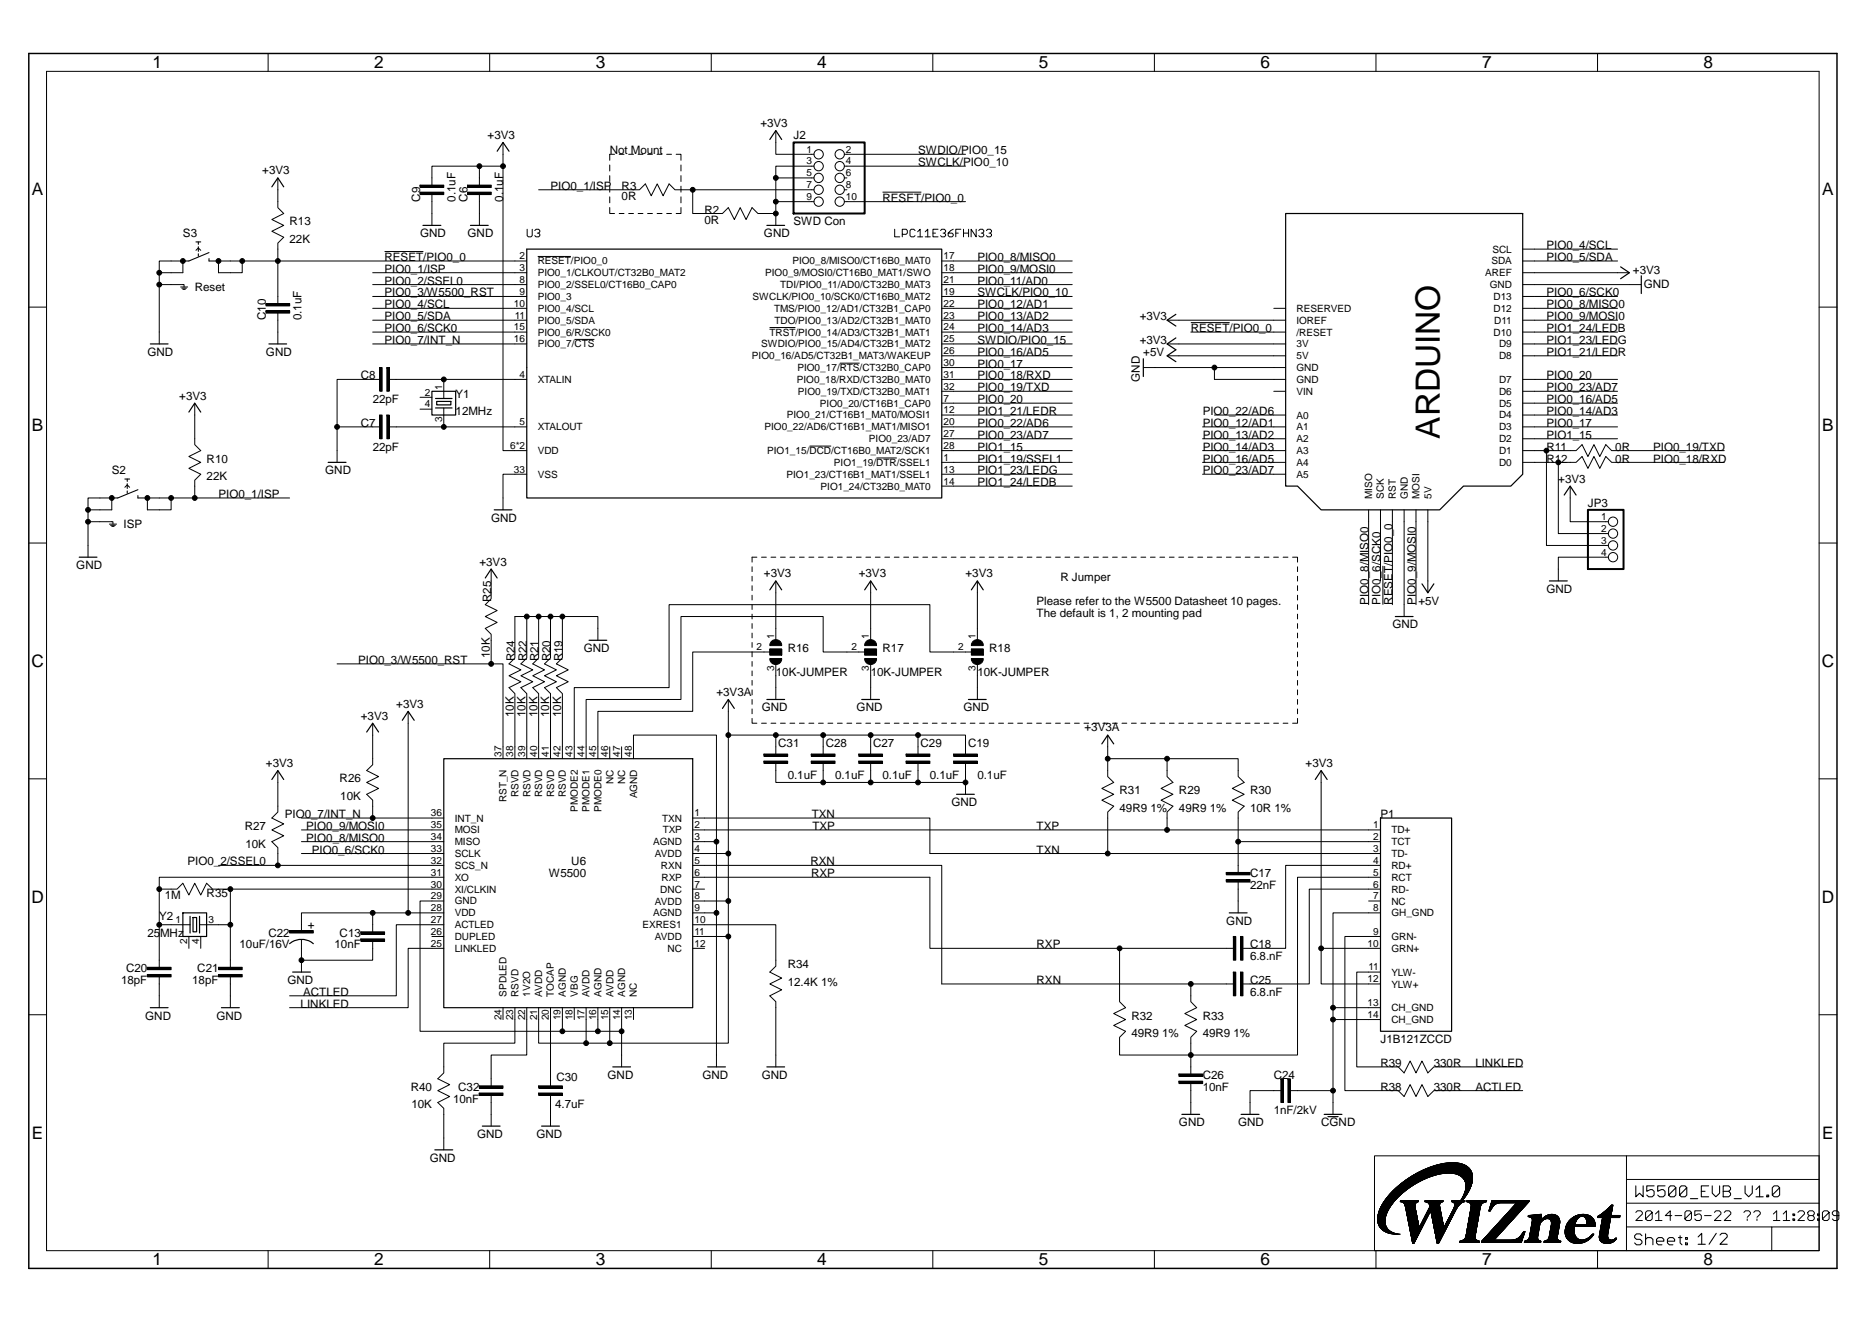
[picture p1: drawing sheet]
<svg xmlns="http://www.w3.org/2000/svg" width="297mm" height="210mm" viewBox="0 0 297 210" stroke-linecap="round" stroke-linejoin="round" font-family="sans-serif">
<defs><g id="words">
<text font-size="5.3" x="228.4" y="69.6" transform="rotate(-90 228.4 69.6)">ARDUINO</text>
<g font-size="2.7">
<text x="24.2" y="10.9">1</text>
<text x="59.4" y="10.9">2</text>
<text x="94.5" y="10.9">3</text>
<text x="129.7" y="10.9">4</text>
<text x="164.8" y="10.9">5</text>
<text x="200" y="10.9">6</text>
<text x="235.2" y="10.9">7</text>
<text x="270.3" y="10.9">8</text>
<text x="5.1" y="31">A</text>
<text x="289.2" y="31">A</text>
<text x="5.1" y="68.4">B</text>
<text x="289.2" y="68.4">B</text>
<text x="5" y="105.9">C</text>
<text x="289.1" y="105.9">C</text>
<text x="5" y="143.3">D</text>
<text x="289.1" y="143.3">D</text>
<text x="5.1" y="180.7">E</text>
<text x="289.2" y="180.7">E</text>
<text x="24.2" y="200.9">1</text>
<text x="59.4" y="200.9">2</text>
<text x="94.5" y="200.9">3</text>
<text x="129.7" y="200.9">4</text>
<text x="164.8" y="200.9">5</text>
<text x="200" y="200.9">6</text>
<text x="235.2" y="200.9">7</text>
<text x="270.3" y="200.9">8</text>
</g>
<g font-size="1.8">
<text x="77.4" y="22">+3V3</text>
<text x="120.6" y="20.2">+3V3</text>
<text x="125.9" y="22.1">J2</text>
<text x="41.6" y="27.7">+3V3</text>
<text x="96.7" y="24.5">Not Mount</text>
<text x="145.7" y="26.4">SWCLK/PIO0_10</text>
<text x="145.7" y="24.5">SWDIO/PIO0_15</text>
<text x="45.9" y="35.8">R13</text>
<text x="66.7" y="32" transform="rotate(-90 66.7 32)">C9</text>
<text x="72.3" y="32" transform="rotate(-90 72.3 32)">0.1uF</text>
<text x="74.2" y="32" transform="rotate(-90 74.2 32)">C6</text>
<text x="79.8" y="32" transform="rotate(-90 79.8 32)">0.1uF</text>
<text x="87.4" y="30.1">PIO0_1/ISP</text>
<text x="98.6" y="31.8">0R</text>
<text x="98.6" y="30.1">R3</text>
<text x="111.8" y="35.6">0R</text>
<text x="111.8" y="33.9">R2</text>
<text x="125.9" y="35.8">SWD Con</text>
<text x="140" y="32">RESET/PIO0_0</text>
<text x="29" y="37.7">S3</text>
<text x="45.9" y="38.6">22K</text>
<text x="61" y="41.4">RESET/PIO0_0</text>
<text x="66.7" y="37.7">GND</text>
<text x="74.2" y="37.7">GND</text>
<text x="121.2" y="37.7">GND</text>
<text x="155.1" y="41.4">PIO0_8/MISO0</text>
<text x="245.4" y="39.5">PIO0_4/SCL</text>
<text x="245.4" y="41.4">PIO0_5/SDA</text>
<text x="30.9" y="46.1">Reset</text>
<text x="61" y="43.3">PIO0_1/ISP</text>
<text x="61" y="45.2">PIO0_2/SSEL0</text>
<text x="61" y="47.1">PIO0_3/W5500_RST</text>
<text x="155.1" y="43.3">PIO0_9/MOSI0</text>
<text x="155.1" y="47.1">SWCLK/PIO0_10</text>
<text x="155.1" y="45.2">PIO0_11/AD0</text>
<text x="245.4" y="47.1">PIO0_6/SCK0</text>
<text x="259.1" y="43.5">+3V3</text>
<text x="260.8" y="45.7">GND</text>
<text x="42.2" y="50.8" transform="rotate(-90 42.2 50.8)">C10</text>
<text x="47.8" y="50.8" transform="rotate(-90 47.8 50.8)">0.1uF</text>
<text x="61" y="52.7">PIO0_6/SCK0</text>
<text x="61" y="48.9">PIO0_4/SCL</text>
<text x="61" y="50.8">PIO0_5/SDA</text>
<text x="155.1" y="50.8">PIO0_13/AD2</text>
<text x="155.1" y="52.7">PIO0_14/AD3</text>
<text x="155.1" y="48.9">PIO0_12/AD1</text>
<text x="180.8" y="50.8">+3V3</text>
<text x="189" y="52.7">RESET/PIO0_0</text>
<text x="245.4" y="48.9">PIO0_8/MISO0</text>
<text x="245.4" y="50.8">PIO0_9/MOSI0</text>
<text x="245.4" y="52.7">PIO1_24/LEDB</text>
<text x="23.4" y="56.5">GND</text>
<text x="42.2" y="56.5">GND</text>
<text x="61" y="54.6">PIO0_7/INT_N</text>
<text x="155.1" y="56.5">PIO0_16/AD5</text>
<text x="155.1" y="58.4">PIO0_17</text>
<text x="155.1" y="54.6">SWDIO/PIO0_15</text>
<text x="180.8" y="54.6">+3V3</text>
<text x="181.4" y="56.5">+5V</text>
<text x="245.4" y="56.5">PIO1_21/LEDR</text>
<text x="245.4" y="54.6">PIO1_23/LEDG</text>
<text x="28.4" y="63.4">+3V3</text>
<text x="57.3" y="60.2">C8</text>
<text x="59.1" y="64">22pF</text>
<text x="72.3" y="63.2">Y1</text>
<text x="72.3" y="65.9">12MHz</text>
<text x="155.1" y="60.2">PIO0_18/RXD</text>
<text x="155.1" y="62.1">PIO0_19/TXD</text>
<text x="155.1" y="64">PIO0_20</text>
<text x="155.1" y="65.9">PIO1_21/LEDR</text>
<text x="180.8" y="60.6" transform="rotate(-90 180.8 60.6)">GND</text>
<text x="190.8" y="65.9">PIO0_22/AD6</text>
<text x="245.4" y="60.2">PIO0_20</text>
<text x="245.4" y="65.9">PIO0_14/AD3</text>
<text x="245.4" y="64">PIO0_16/AD5</text>
<text x="245.4" y="62.1">PIO0_23/AD7</text>
<text x="57.3" y="67.8">C7</text>
<text x="59.1" y="71.5">22pF</text>
<text x="155.1" y="71.5">PIO1_15</text>
<text x="155.1" y="67.8">PIO0_22/AD6</text>
<text x="155.1" y="69.6">PIO0_23/AD7</text>
<text x="190.8" y="67.8">PIO0_12/AD1</text>
<text x="190.8" y="69.6">PIO0_13/AD2</text>
<text x="190.8" y="71.5">PIO0_14/AD3</text>
<text x="245.4" y="71.5">R11</text>
<text x="245.4" y="69.6">PIO1_15</text>
<text x="245.4" y="67.8">PIO0_17</text>
<text x="256.3" y="71.5">0R</text>
<text x="262.3" y="71.5">PIO0_19/TXD</text>
<text x="17.7" y="75.3">S2</text>
<text x="32.8" y="76.2">22K</text>
<text x="32.8" y="73.4">R10</text>
<text x="51.6" y="75.3">GND</text>
<text x="155.1" y="73.4">PIO1_19/SSEL1</text>
<text x="155.1" y="75.3">PIO1_23/LEDG</text>
<text x="155.1" y="77.2">PIO1_24/LEDB</text>
<text x="190.8" y="73.4">PIO0_16/AD5</text>
<text x="190.8" y="75.3">PIO0_23/AD7</text>
<text x="245.4" y="73.4">R12</text>
<text x="247.3" y="76.6">+3V3</text>
<text x="256.3" y="73.4">0R</text>
<text x="262.3" y="73.4">PIO0_18/RXD</text>
<text x="19.6" y="83.7">ISP</text>
<text x="34.7" y="79">PIO0_1/ISP</text>
<text x="77.9" y="82.8">GND</text>
<text x="252" y="80.5">JP3</text>
<text x="76.1" y="89.8">+3V3</text>
<text x="12.1" y="90.3">GND</text>
<text x="77.9" y="95.6" transform="rotate(-90 77.9 95.6)">R25</text>
<text x="121.2" y="91.6">+3V3</text>
<text x="136.3" y="91.6">+3V3</text>
<text x="153.2" y="91.6">+3V3</text>
<text x="164.5" y="96">Please refer to the W5500 Datasheet 10 pages.</text>
<text x="168.3" y="92.2">R Jumper</text>
<text x="217.2" y="96" transform="rotate(-90 217.2 96)">PIO0_8/MISO0</text>
<text x="219.1" y="96" transform="rotate(-90 219.1 96)">PIO0_6/SCK0</text>
<text x="220.9" y="96" transform="rotate(-90 220.9 96)">RESET/PIO0_0</text>
<text x="224.7" y="96" transform="rotate(-90 224.7 96)">PIO0_9/MOSI0</text>
<text x="225.1" y="96">+5V</text>
<text x="245.4" y="94.1">GND</text>
<text x="164.5" y="97.9">The default is 1, 2 mounting pad</text>
<text x="220.9" y="99.7">GND</text>
<text x="56.8" y="105.4">PIO0_3/W5500_RST</text>
<text x="77.7" y="104.4" transform="rotate(-90 77.7 104.4)">10K</text>
<text x="81.7" y="105" transform="rotate(-90 81.7 105)">R24</text>
<text x="83.6" y="105" transform="rotate(-90 83.6 105)">R22</text>
<text x="85.5" y="105" transform="rotate(-90 85.5 105)">R21</text>
<text x="87.4" y="105" transform="rotate(-90 87.4 105)">R20</text>
<text x="89.2" y="105" transform="rotate(-90 89.2 105)">R19</text>
<text x="92.6" y="103.5">GND</text>
<text x="123.1" y="107.3">10K-JUMPER</text>
<text x="125" y="103.5">R16</text>
<text x="138.2" y="107.3">10K-JUMPER</text>
<text x="140" y="103.5">R17</text>
<text x="155.1" y="107.3">10K-JUMPER</text>
<text x="157" y="103.5">R18</text>
<text x="62.9" y="112.3">+3V3</text>
<text x="81.5" y="113.8" transform="rotate(-90 81.5 113.8)">10K</text>
<text x="83.4" y="113.8" transform="rotate(-90 83.4 113.8)">10K</text>
<text x="85.3" y="113.8" transform="rotate(-90 85.3 113.8)">10K</text>
<text x="87.2" y="113.8" transform="rotate(-90 87.2 113.8)">10K</text>
<text x="89" y="113.8" transform="rotate(-90 89 113.8)">10K</text>
<text x="113.7" y="110.4">+3V3A</text>
<text x="120.9" y="112.9">GND</text>
<text x="135.9" y="112.9">GND</text>
<text x="152.9" y="112.9">GND</text>
<text x="57.3" y="114.2">+3V3</text>
<text x="123.5" y="118.6">C31</text>
<text x="131" y="118.6">C28</text>
<text x="138.6" y="118.6">C27</text>
<text x="146.1" y="118.6">C29</text>
<text x="153.6" y="118.6">C19</text>
<text x="172.1" y="116.1">+3V3A</text>
<text x="42.2" y="121.7">+3V3</text>
<text x="53.9" y="124.2">R26</text>
<text x="125" y="123.6">0.1uF</text>
<text x="132.5" y="123.6">0.1uF</text>
<text x="140" y="123.6">0.1uF</text>
<text x="147.5" y="123.6">0.1uF</text>
<text x="155.1" y="123.6">0.1uF</text>
<text x="207.2" y="121.7">+3V3</text>
<text x="38.8" y="131.7">R27</text>
<text x="45.2" y="129.8">PIO0_7/INT_N</text>
<text x="48.6" y="131.7">PIO0_9/MOSI0</text>
<text x="54" y="127">10K</text>
<text x="128.8" y="129.8">TXN</text>
<text x="128.9" y="131.7">TXP</text>
<text x="151" y="128">GND</text>
<text x="164.5" y="131.7">TXP</text>
<text x="177.6" y="128.9">49R9 1%</text>
<text x="177.6" y="126.1">R31</text>
<text x="187.1" y="128.9">49R9 1%</text>
<text x="187.1" y="126.1">R29</text>
<text x="198.3" y="128.9">10R 1%</text>
<text x="198.3" y="126.1">R30</text>
<text x="219.1" y="129.8">P1</text>
<text x="29.8" y="137.4">PIO0_2/SSEL0</text>
<text x="38.9" y="134.5">10K</text>
<text x="48.6" y="133.6">PIO0_8/MISO0</text>
<text x="49.5" y="135.5">PIO0_6/SCK0</text>
<text x="90.7" y="137.4">U6</text>
<text x="128.6" y="137.4">RXN</text>
<text x="164.5" y="135.5">TXN</text>
<text x="26.1" y="142.6">1M</text>
<text x="32.8" y="142.4">R35</text>
<text x="87.1" y="139.2">W5500</text>
<text x="128.7" y="139.2">RXP</text>
<text x="198.3" y="141.1">22nF</text>
<text x="198.3" y="139.2">C17</text>
<text x="23.4" y="148.7">25MHz</text>
<text x="25.3" y="146">Y2</text>
<text x="42.6" y="148.7">C22</text>
<text x="49.9" y="147.5" transform="rotate(-90 49.9 147.5)">+</text>
<text x="53.9" y="148.7">C13</text>
<text x="194.6" y="146.8">GND</text>
<text x="20" y="154.3">C20</text>
<text x="31.3" y="154.3">C21</text>
<text x="38" y="150.5">10uF/16V</text>
<text x="53.1" y="150.5">10nF</text>
<text x="125" y="153.7">R34</text>
<text x="164.5" y="150.5">RXP</text>
<text x="198.3" y="152.4">6.8.nF</text>
<text x="198.3" y="150.5">C18</text>
<text x="19.2" y="156.2">18pF</text>
<text x="23" y="161.8">GND</text>
<text x="30.5" y="156.2">18pF</text>
<text x="34.3" y="161.8">GND</text>
<text x="45.6" y="156.2">GND</text>
<text x="47.7" y="159.9">LINKLED</text>
<text x="48.1" y="158.1">ACTLED</text>
<text x="125" y="156.5">12.4K 1%</text>
<text x="164.5" y="156.2">RXN</text>
<text x="179.5" y="161.8">R32</text>
<text x="190.8" y="161.8">R33</text>
<text x="198.3" y="158.1">6.8.nF</text>
<text x="198.3" y="156.2">C25</text>
<text x="179.5" y="164.6">49R9 1%</text>
<text x="190.8" y="164.6">49R9 1%</text>
<text x="219.1" y="165.6">J1B121ZCCD</text>
<text x="65.2" y="173.1">R40</text>
<text x="72.7" y="173.1">C32</text>
<text x="88.3" y="171.6">C30</text>
<text x="96.4" y="171.2">GND</text>
<text x="111.5" y="171.2">GND</text>
<text x="120.9" y="171.2">GND</text>
<text x="190.8" y="173.1">10nF</text>
<text x="190.8" y="171.2">C26</text>
<text x="202.1" y="171.2">C24</text>
<text x="219.1" y="169.3">R39</text>
<text x="219.1" y="173.1">R38</text>
<text x="227.5" y="169.3">330R</text>
<text x="227.5" y="173.1">330R</text>
<text x="234.1" y="173.1">ACTLED</text>
<text x="234.1" y="169.3">LINKLED</text>
<text x="65.3" y="175.9">10K</text>
<text x="71.9" y="175">10nF</text>
<text x="88.1" y="175.9">4.7uF</text>
<text x="187.1" y="178.8">GND</text>
<text x="196.5" y="178.8">GND</text>
<text x="202.1" y="176.9">1nF/2kV</text>
<text x="209.6" y="178.8">CGND</text>
<text x="68.2" y="184.4">GND</text>
<text x="75.7" y="180.6">GND</text>
<text x="85.1" y="180.6">GND</text>
</g>
<g font-size="1.6">
<text x="128" y="24.2">1</text>
<text x="128" y="26.1">3</text>
<text x="128" y="28">5</text>
<text x="128" y="29.9">7</text>
<text x="134.2" y="24.2">2</text>
<text x="134.2" y="26.1">4</text>
<text x="134.2" y="28">6</text>
<text x="134.2" y="29.9">8</text>
<text x="128" y="31.8">9</text>
<text x="134.2" y="31.8">10</text>
<text x="82.4" y="41.1">2</text>
<text x="85.3" y="42">RESET/PIO0_0</text>
<text x="125.7" y="42">PIO0_8/MISO0/CT16B0_MAT0</text>
<text x="149.7" y="41.1">17</text>
<text x="236.6" y="42">SDA</text>
<text x="236.8" y="40.1">SCL</text>
<text x="82.4" y="43">3</text>
<text x="82.4" y="44.9">8</text>
<text x="82.4" y="46.8">9</text>
<text x="85.3" y="43.9">PIO0_1/CLKOUT/CT32B0_MAT2</text>
<text x="85.3" y="45.7">PIO0_2/SSEL0/CT16B0_CAP0</text>
<text x="85.3" y="47.6">PIO0_3</text>
<text x="119.4" y="47.6">SWCLK/PIO0_10/SCK0/CT16B0_MAT2</text>
<text x="121.4" y="43.9">PIO0_9/MOSI0/CT16B0_MAT1/SWO</text>
<text x="123.8" y="45.7">TDI/PIO0_11/AD0/CT32B0_MAT3</text>
<text x="149.7" y="43">18</text>
<text x="149.7" y="46.8">19</text>
<text x="149.7" y="44.9">21</text>
<text x="235.7" y="43.9">AREF</text>
<text x="236.4" y="45.7">GND</text>
<text x="237" y="47.6">D13</text>
<text x="81.6" y="48.7">10</text>
<text x="81.6" y="52.4">15</text>
<text x="81.7" y="50.6">11</text>
<text x="85.3" y="49.5">PIO0_4/SCL</text>
<text x="85.3" y="51.4">PIO0_5/SDA</text>
<text x="85.3" y="53.3">PIO0_6/R/SCK0</text>
<text x="122.1" y="53.3">TRST/PIO0_14/AD3/CT32B1_MAT1</text>
<text x="122.8" y="49.5">TMS/PIO0_12/AD1/CT32B1_CAP0</text>
<text x="122.9" y="51.4">TDO/PIO0_13/AD2/CT32B1_MAT0</text>
<text x="149.7" y="48.7">22</text>
<text x="149.7" y="50.6">23</text>
<text x="149.7" y="52.4">24</text>
<text x="205.7" y="53.3">/RESET</text>
<text x="205.7" y="51.4">IOREF</text>
<text x="205.7" y="49.5">RESERVED</text>
<text x="237" y="53.3">D10</text>
<text x="237" y="49.5">D12</text>
<text x="237.1" y="51.4">D11</text>
<text x="81.6" y="54.3">16</text>
<text x="82.4" y="60">4</text>
<text x="85.3" y="55.1">PIO0_7/CTS</text>
<text x="119.3" y="57">PIO0_16/AD5/CT32B1_MAT3/WAKEUP</text>
<text x="120.8" y="55.1">SWDIO/PIO0_15/AD4/CT32B1_MAT2</text>
<text x="126.5" y="58.9">PIO0_17/RTS/CT32B0_CAP0</text>
<text x="149.7" y="54.3">25</text>
<text x="149.7" y="56.2">26</text>
<text x="149.7" y="58.1">30</text>
<text x="149.7" y="60">31</text>
<text x="205.7" y="58.9">GND</text>
<text x="205.7" y="57">5V</text>
<text x="205.7" y="55.1">3V</text>
<text x="237.9" y="57">D8</text>
<text x="237.9" y="55.1">D9</text>
<text x="67.4" y="62.8">2</text>
<text x="67.4" y="64.7">4</text>
<text x="70.2" y="61.8" transform="rotate(-90 70.2 61.8)">1</text>
<text x="85.3" y="60.8">XTALIN</text>
<text x="126.4" y="60.8">PIO0_18/RXD/CT32B0_MAT0</text>
<text x="126.6" y="62.7">PIO0_19/TXD/CT32B0_MAT1</text>
<text x="130.1" y="64.5">PIO0_20/CT16B1_CAP0</text>
<text x="149.7" y="61.8">32</text>
<text x="149.7" y="63.7">7</text>
<text x="149.7" y="65.6">12</text>
<text x="205.7" y="62.7">VIN</text>
<text x="205.7" y="60.8">GND</text>
<text x="237.9" y="64.5">D5</text>
<text x="237.9" y="62.7">D6</text>
<text x="237.9" y="60.8">D7</text>
<text x="70.2" y="67" transform="rotate(-90 70.2 67)">3</text>
<text x="80.9" y="71.2">6*2</text>
<text x="82.4" y="67.5">5</text>
<text x="85.3" y="68.3">XTALOUT</text>
<text x="121.3" y="68.3">PIO0_22/AD6/CT16B1_MAT1/MISO1</text>
<text x="124.8" y="66.4">PIO0_21/CT16B1_MAT0/MOSI1</text>
<text x="137.9" y="70.2">PIO0_23/AD7</text>
<text x="149.7" y="67.5">20</text>
<text x="149.7" y="69.4">27</text>
<text x="149.7" y="71.2">28</text>
<text x="205.7" y="70.2">A2</text>
<text x="205.7" y="68.3">A1</text>
<text x="205.7" y="66.4">A0</text>
<text x="237.9" y="70.2">D2</text>
<text x="237.9" y="68.3">D3</text>
<text x="237.9" y="66.4">D4</text>
<text x="81.6" y="75">33</text>
<text x="85.3" y="75.8">VSS</text>
<text x="85.3" y="72.1">VDD</text>
<text x="121.7" y="72.1">PIO1_15/DCD/CT16B0_MAT2/SCK1</text>
<text x="124.8" y="75.8">PIO1_23/CT16B1_MAT1/SSEL1</text>
<text x="130.2" y="77.7">PIO1_24/CT32B0_MAT0</text>
<text x="132.3" y="74">PIO1_19/DTR/SSEL1</text>
<text x="149.7" y="76.9">14</text>
<text x="149.7" y="73.1">1</text>
<text x="149.7" y="75">13</text>
<text x="205.7" y="75.8">A5</text>
<text x="205.7" y="74">A4</text>
<text x="205.7" y="72.1">A3</text>
<text x="237.9" y="74">D0</text>
<text x="237.9" y="72.1">D1</text>
<text x="217.7" y="79.2" transform="rotate(-90 217.7 79.2)">MISO</text>
<text x="219.6" y="79.2" transform="rotate(-90 219.6 79.2)">SCK</text>
<text x="221.5" y="79.2" transform="rotate(-90 221.5 79.2)">RST</text>
<text x="223.4" y="79.2" transform="rotate(-90 223.4 79.2)">GND</text>
<text x="225.3" y="79.2" transform="rotate(-90 225.3 79.2)">MOSI</text>
<text x="227.1" y="79.2" transform="rotate(-90 227.1 79.2)">5V</text>
<text x="254.1" y="82.5">1</text>
<text x="254.1" y="84.4">2</text>
<text x="254.1" y="86.3">3</text>
<text x="254.1" y="88.2">4</text>
<text x="122.8" y="101.3" transform="rotate(-90 122.8 101.3)">1</text>
<text x="137.9" y="101.3" transform="rotate(-90 137.9 101.3)">1</text>
<text x="154.8" y="101.3" transform="rotate(-90 154.8 101.3)">1</text>
<text x="120.1" y="103.2">2</text>
<text x="122.8" y="106.5" transform="rotate(-90 122.8 106.5)">3</text>
<text x="135.1" y="103.2">2</text>
<text x="137.9" y="106.5" transform="rotate(-90 137.9 106.5)">3</text>
<text x="152" y="103.2">2</text>
<text x="154.8" y="106.5" transform="rotate(-90 154.8 106.5)">3</text>
<text x="79.6" y="120.2" transform="rotate(-90 79.6 120.2)">37</text>
<text x="81.4" y="120.2" transform="rotate(-90 81.4 120.2)">38</text>
<text x="83.3" y="120.2" transform="rotate(-90 83.3 120.2)">39</text>
<text x="85.2" y="120.2" transform="rotate(-90 85.2 120.2)">40</text>
<text x="87.1" y="120.2" transform="rotate(-90 87.1 120.2)">41</text>
<text x="89" y="120.2" transform="rotate(-90 89 120.2)">42</text>
<text x="90.8" y="120.2" transform="rotate(-90 90.8 120.2)">43</text>
<text x="92.7" y="120.2" transform="rotate(-90 92.7 120.2)">44</text>
<text x="94.6" y="120.2" transform="rotate(-90 94.6 120.2)">45</text>
<text x="96.5" y="120.2" transform="rotate(-90 96.5 120.2)">46</text>
<text x="97.3" y="124.4" transform="rotate(-90 97.3 124.4)">NC</text>
<text x="98.4" y="120.2" transform="rotate(-90 98.4 120.2)">47</text>
<text x="99.2" y="124.4" transform="rotate(-90 99.2 124.4)">NC</text>
<text x="100.3" y="120.2" transform="rotate(-90 100.3 120.2)">48</text>
<text x="68.4" y="131.4">35</text>
<text x="68.4" y="129.6">36</text>
<text x="72.2" y="130.4">INT_N</text>
<text x="80.4" y="127.3" transform="rotate(-90 80.4 127.3)">RST_N</text>
<text x="82.3" y="126.6" transform="rotate(-90 82.3 126.6)">RSVD</text>
<text x="84.2" y="126.6" transform="rotate(-90 84.2 126.6)">RSVD</text>
<text x="86" y="126.6" transform="rotate(-90 86 126.6)">RSVD</text>
<text x="87.9" y="126.6" transform="rotate(-90 87.9 126.6)">RSVD</text>
<text x="89.8" y="126.6" transform="rotate(-90 89.8 126.6)">RSVD</text>
<text x="91.7" y="128.8" transform="rotate(-90 91.7 128.8)">PMODE2</text>
<text x="93.6" y="128.8" transform="rotate(-90 93.6 128.8)">PMODE1</text>
<text x="95.4" y="128.8" transform="rotate(-90 95.4 128.8)">PMODE0</text>
<text x="101.1" y="126.7" transform="rotate(-90 101.1 126.7)">AGND</text>
<text x="105.1" y="130.4">TXN</text>
<text x="110.2" y="129.6">1</text>
<text x="110.2" y="131.4">2</text>
<text x="217.9" y="131.4">1</text>
<text x="68.4" y="137.1">32</text>
<text x="68.4" y="135.2">33</text>
<text x="68.4" y="133.3">34</text>
<text x="72.2" y="137.9">SCS_N</text>
<text x="72.2" y="136">SCLK</text>
<text x="72.2" y="134.2">MISO</text>
<text x="72.2" y="132.3">MOSI</text>
<text x="103.6" y="134.2">AGND</text>
<text x="103.9" y="136">AVDD</text>
<text x="104.9" y="137.9">RXN</text>
<text x="105.2" y="132.3">TXP</text>
<text x="110.2" y="133.3">3</text>
<text x="110.2" y="135.2">4</text>
<text x="110.2" y="137.1">5</text>
<text x="217.9" y="133.3">2</text>
<text x="217.9" y="135.2">3</text>
<text x="217.9" y="137.1">4</text>
<text x="220.8" y="132.3">TD+</text>
<text x="220.8" y="134.2">TCT</text>
<text x="220.8" y="136">TD-</text>
<text x="220.8" y="137.9">RD+</text>
<text x="68.4" y="142.7">29</text>
<text x="68.4" y="140.9">30</text>
<text x="68.4" y="139">31</text>
<text x="72.2" y="143.6">GND</text>
<text x="72.2" y="141.7">XI/CLKIN</text>
<text x="72.2" y="139.8">XO</text>
<text x="103.9" y="143.6">AVDD</text>
<text x="104.8" y="141.7">DNC</text>
<text x="105" y="139.8">RXP</text>
<text x="110.2" y="139">6</text>
<text x="110.2" y="140.9">7</text>
<text x="110.2" y="142.7">8</text>
<text x="217.9" y="139">5</text>
<text x="217.9" y="140.9">6</text>
<text x="217.9" y="142.7">7</text>
<text x="220.8" y="139.8">RCT</text>
<text x="220.8" y="141.7">RD-</text>
<text x="220.8" y="143.6">NC</text>
<text x="27.9" y="146.5">1</text>
<text x="29.7" y="149.8" transform="rotate(-90 29.7 149.8)">2</text>
<text x="31.6" y="149.8" transform="rotate(-90 31.6 149.8)">4</text>
<text x="33.1" y="146.5">3</text>
<text x="68.4" y="148.4">26</text>
<text x="68.4" y="146.5">27</text>
<text x="68.4" y="144.6">28</text>
<text x="72.2" y="149.2">DUPLED</text>
<text x="72.2" y="147.3">ACTLED</text>
<text x="72.2" y="145.4">VDD</text>
<text x="102" y="147.3">EXRES1</text>
<text x="103.6" y="145.4">AGND</text>
<text x="103.9" y="149.2">AVDD</text>
<text x="110.2" y="144.6">9</text>
<text x="110.2" y="146.5">10</text>
<text x="110.2" y="148.4">11</text>
<text x="217.9" y="144.6">8</text>
<text x="217.9" y="148.4">9</text>
<text x="220.8" y="145.4">GH_GND</text>
<text x="220.8" y="149.2">GRN-</text>
<text x="68.4" y="150.3">25</text>
<text x="72.2" y="151.1">LINKLED</text>
<text x="105.9" y="151.1">NC</text>
<text x="110.2" y="150.3">12</text>
<text x="217" y="150.3">10</text>
<text x="217" y="155.9">12</text>
<text x="217.1" y="154">11</text>
<text x="220.8" y="151.1">GRN+</text>
<text x="220.8" y="154.9">YLW-</text>
<text x="79.6" y="162" transform="rotate(-90 79.6 162)">24</text>
<text x="80.4" y="158.2" transform="rotate(-90 80.4 158.2)">SPDLED</text>
<text x="81.4" y="162" transform="rotate(-90 81.4 162)">23</text>
<text x="82.3" y="158.2" transform="rotate(-90 82.3 158.2)">RSVD</text>
<text x="83.3" y="162" transform="rotate(-90 83.3 162)">22</text>
<text x="84.1" y="158.2" transform="rotate(-90 84.1 158.2)">1V2O</text>
<text x="85.2" y="162" transform="rotate(-90 85.2 162)">21</text>
<text x="86" y="158.2" transform="rotate(-90 86 158.2)">AVDD</text>
<text x="87.1" y="162" transform="rotate(-90 87.1 162)">20</text>
<text x="87.9" y="158.2" transform="rotate(-90 87.9 158.2)">TOCAP</text>
<text x="89" y="162" transform="rotate(-90 89 162)">19</text>
<text x="89.8" y="158.2" transform="rotate(-90 89.8 158.2)">AGND</text>
<text x="90.8" y="162" transform="rotate(-90 90.8 162)">18</text>
<text x="91.7" y="158.2" transform="rotate(-90 91.7 158.2)">VBG</text>
<text x="92.7" y="162" transform="rotate(-90 92.7 162)">17</text>
<text x="93.6" y="158.2" transform="rotate(-90 93.6 158.2)">AVDD</text>
<text x="94.6" y="162" transform="rotate(-90 94.6 162)">16</text>
<text x="95.4" y="158.2" transform="rotate(-90 95.4 158.2)">AGND</text>
<text x="96.5" y="162" transform="rotate(-90 96.5 162)">15</text>
<text x="97.3" y="158.2" transform="rotate(-90 97.3 158.2)">AVDD</text>
<text x="98.4" y="162" transform="rotate(-90 98.4 162)">14</text>
<text x="99.2" y="158.2" transform="rotate(-90 99.2 158.2)">AGND</text>
<text x="100.3" y="162" transform="rotate(-90 100.3 162)">13</text>
<text x="101.1" y="158.2" transform="rotate(-90 101.1 158.2)">NC</text>
<text x="217" y="159.7">13</text>
<text x="217" y="161.5">14</text>
<text x="220.8" y="156.7">YLW+</text>
<text x="220.8" y="160.5">CH_GND</text>
<text x="220.8" y="162.4">CH_GND</text>
</g>
</g></defs>
<g fill="none" stroke="#000" stroke-width=".16">
<path d="M7.4 11.3h281.2v187.2h-281.2zM42.5 8.5v2.8M77.7 8.5v2.8M112.9 8.5v2.8M148 8.5v2.8M183.2 8.5v2.8M218.3 8.5v2.8M253.5 8.5v2.8M31.1 39.7l.4-.4 .4 .4M44.1 28.2v4.8l.9 .9-1.9 .9 1.9 1-1.9 .9 1.9 1-.9 .9v9.8M61 39.9h6.2M66.7 29.4h3.7v.4h-3.7z"/>
<path d="M66.7 29.4h.1M66.7 30.5h3.7v.4h-3.7zM66.7 30.5h.1M68.5 30.7v5.1M74.2 29.4h3.8v.4h-3.8zM74.2 29.4h.1M74.2 30.5h3.8v.4h-3.8zM74.2 30.5h.1M76.1 26.4h-7.6v3.2M76.1 30.7v5.1M79.8 22.6v48.9h3.8M79.8 26.4h-3.7v3.2"/>
<path d="M83.6 36.4v1l.2 .2h.4l.3-.2v-1M84.9 36.6l.2-.2h.4l.2 .2v.2l-.2 .2h-.2M85.5 37l.2 .2v.2l-.2 .2h-.4l-.2-.2M85.5 30.1h16l.9-.9 .9 1.9 1-1.9 .9 1.9 1-1.9 .9 .9h2.8v3.8h4.7l1-.9 .9 1.8 1-1.8 .9 1.8 .9-1.8 1 .9h2.8M96.7 32.9v1h.8M96.7 26.2v.9M96.7 27.9v.9M96.7 29.5v1M96.7 31.2v1M97.5 24.5h-.8v.9M98.3 33.9h.7M98.3 24.5h.7"/>
<path d="M99.8 33.9h.7M99.8 24.5h.7M101.3 33.9h.7M101.3 24.5h.7M102.8 33.9h.7M102.8 24.5h.7M104.3 33.9h.7M104.3 24.5h.7M105.8 33.9h.7M105.8 24.5h.7M107.3 24.5h.8v.9M108.1 32.9v1h-.8"/>
<path d="M108.1 26.2v.9M108.1 27.9v.9M108.1 29.5v1M108.1 31.2v1M123.1 20.7v3.8h6.1M123.1 33.9v1.9M123.1 28.2h6.1M129.2 26.4h-6.1v5.6M129.2 30.1h-19.3M129.2 32h-6.1v1.9M134 24.5h19.2M134 26.4h19.2"/>
<path d="M134 28.2h.4M134 30.1h.4M134 32h19.2M140 30.5h6.2M142 36.4v1.2h.8M143.2 37.2h.6l.2-.2v-.4l-.2-.2h-.6v1.2M145.2 36.6l-.2-.2h-.4l-.2 .2v.8l.2 .2h.4l.2-.2M145.6 36.8l.4-.4v1.2M145.6 37.6h.8M146.8 36.8l.4-.4v1.2M146.8 37.6h.8M148 37h.4"/>
<path d="M148.8 36.4h-.8v1.2h.8M149.2 36.6l.2-.2h.4l.2 .2v.2l-.2 .2h-.2M149.8 37l.2 .2v.2l-.2 .2h-.4l-.2-.2M151.3 36.4l-.9 .6v.4l.3 .2h.4l.2-.2v-.2l-.2-.2h-.7M151.7 37h.4M152.5 36.4h-.8v1.2M152.9 37h.8M152.9 36.4v1.2M153.7 36.4v1.2M154.9 36.4v1.2l-.8-1.2v1.2M155.3 36.6l.2-.2h.4l.2 .2v.2l-.2 .2h-.2M155.9 37l.2 .2v.2l-.2 .2h-.4l-.2-.2"/>
<path d="M156.5 36.6l.2-.2h.4l.2 .2v.2l-.2 .2h-.2M157.1 37l.2 .2v.2l-.2 .2h-.4l-.2-.2M256.7 39.5h-15.1M4.6 48.7h2.8M25.3 45.2h3.9v.4M25.3 43.3h3.7v-1.9h-3.7v13.2M28.7 45.6h1.1M28.8 45.7h.8M29 45.9h.4M42.2 48.2h3.8v.4h-3.8zM42.2 48.2h.1M42.2 49.3h3.8v.4h-3.8z"/>
<path d="M42.2 49.3h.1M44.1 49.5v5.1M59.1 45.2h24.5M59.1 47.1h24.5M59.1 52.7h24.5M59.1 48.9h24.5M59.1 50.8h24.5M60.3 58.3h.3v3.8h-.3zM60.3 58.3h.1M61.4 58.3h.4v3.8h-.4zM61.4 58.3h.1M83.6 41.4h-48.9v1.9h3.7v-1.9"/>
<path d="M83.6 43.3h-24.5M83.6 54.6h-24.5M85.3 40.7h5.3M91.2 53.9h3.1M122.1 52h4.1M133.3 57.6h3.1M149.4 41.4h20.7M149.4 43.3h20.7M149.4 45.2h20.7M149.4 47.1h20.7M149.4 48.9h20.7M149.4 50.8h20.7"/>
<path d="M149.4 52.7h20.7M149.4 54.6h20.7M149.4 56.5h20.7M149.4 58.3h20.7M181.4 58.3h22.6M185.2 50.8h18.8M185.2 54.6h18.8M185.2 56.5h18.8M189 51.2h6.1M189 52.7h15M192.7 58.3v1.9h11.3M202.1 48.9h1.9"/>
<path d="M256.7 52.7h-15.1M256.7 54.6h-15.1M256.7 56.5h-15.1M256.7 41.4h-15.1M256.7 47.1h-15.1M256.7 48.9h-15.1M256.7 50.8h-15.1M258.5 43.3h-16.9M260.4 45.2h-18.8M288.6 48.7h2.9M19.8 77.3l.4-.3 .4 .3M27.2 79v1.9h-3.8v-1.9h7.5"/>
<path d="M30.9 64v6.6l1 .9-1.9 1 1.9 .9-1.9 .9 1.9 1-1 .9v2.8M30.9 79h15M53.5 67.8v5.6M60.3 65.9h.3v3.7h-.3zM60.3 65.9h.1M60.4 60.2h-6.9v7.6h6.9M61.4 65.9h.4v3.7h-.4zM61.4 65.9h.1M61.6 60.2h22M61.6 67.8h22M66.7 63.1h1.8M66.7 64.9h1.8"/>
<path d="M70.4 60.2v3M70.4 64.7v3.1M83.6 75.3h-3.8v5.6M128.5 70.8h3.4M139.1 72.7h3.2M149.4 60.2h20.7M149.4 67.8h20.7M149.4 64h20.7M149.4 77.2h20.7M149.4 69.6h1.9M149.4 71.5h20.7M149.4 62.1h20.7"/>
<path d="M149.4 73.4h20.7M151.3 69.6h18.8M170.1 75.3h-20.7M170.1 65.9h-20.7M190.8 75.3h13.2M190.8 67.8h13.2M190.8 71.5h13.2M190.8 73.4h13.2M190.8 69.6h13.2M192.7 65.9h11.3M202.1 62.1h1.9M241.6 71.5h8.5l.9-.9 1 1.9 .9-1.9 .9 1.9 1-1.9 .9 .9h17.9"/>
<path d="M241.6 73.4h8.5l.9-.9 1 1.8 .9-1.8 .9 1.8 1-1.8 .9 .9h17.9M241.6 60.2h15.1M241.6 69.6h15.1M245.4 71.5v15.1h9.8M247.3 73.4v11.3h7.9M249.1 77.2v5.6h6.1M256.7 67.8h-15.1M256.7 64h-15.1M256.7 65.9h-15.1M256.7 62.1h-15.1M4.6 86.2h2.8M14 82.8h3.9v.4"/>
<path d="M14 80.9h3.7v-1.9h-3.7v9.4M17.4 83.2h1.1M17.5 83.4h.8M17.7 83.5h.4M77.9 90.3v4.7l-.9 1 1.9 .9-1.9 1 1.9 .9-1.9 .9 .9 1v4.7M83.6 97.9v6.5l-.9 1 1.8 .9-1.8 1 1.8 .9-1.8 .9 .9 1v10.3M85.5 97.9v6.5l-1 1 1.9 .9-1.9 1 1.9 .9-1.9 .9 1 1v10.3M87.4 97.9v6.5l-1 1 1.9 .9-1.9 1 1.9 .9-1.9 .9 1 1v10.3M89.2 97.9h5.7v3.7M119.3 90v.7M119.3 91.5v.7M119.3 93v.7"/>
<path d="M119.3 94.5v.7M119.3 96v.7M119.3 97.5v.7M119.3 99v.7M120.1 88.4h-.8v.8M120.8 88.4h.8M122.3 88.4h.8M123.1 92.2v9.4M123.8 88.4h.8M125.3 88.4h.8M126.8 88.4h.8M128.4 88.4h.7"/>
<path d="M129.9 88.4h.7M131.4 88.4h.7M132.9 88.4h.7M134.4 88.4h.7M135.9 88.4h.7M137.4 88.4h.8M138.2 92.2v9.4M138.9 88.4h.8M140.4 88.4h.8M141.9 88.4h.8M143.4 88.4h.8M144.9 88.4h.8"/>
<path d="M146.4 88.4h.8M147.9 88.4h.8M149.4 88.4h.8M150.9 88.4h.8M152.4 88.4h.8M153.9 88.4h.8M155.1 92.2v9.4M155.4 88.4h.8M156.9 88.4h.8M158.5 88.4h.7M160 88.4h.7M161.5 88.4h.7"/>
<path d="M163 88.4h.7M164.5 88.4h.7M166 88.4h.7M167.5 88.4h.8M169 88.4h.8M170.5 88.4h.8M172 88.4h.8M173.5 88.4h.8M175 88.4h.8M176.5 88.4h.8M178 88.4h.8M179.5 88.4h.8"/>
<path d="M181 88.4h.8M182.5 88.4h.8M184 88.4h.8M185.5 88.4h.8M187 88.4h.8M188.5 88.4h.8M190.1 88.4h.7M191.6 88.4h.7M193.1 88.4h.7M194.6 88.4h.7M196.1 88.4h.7M197.6 88.4h.7"/>
<path d="M199.1 88.4h.8M200.6 88.4h.8M202.1 88.4h.8M203.6 88.4h.8M205.1 88.4h.8v.8M205.9 90v.7M205.9 91.5v.7M205.9 93v.7M205.9 94.5v.7M205.9 96v.7M205.9 97.5v.7M205.9 99v.7"/>
<path d="M217.2 80.9v15.1M219.1 80.9v11.3M219.4 89.8v6.2M220.9 80.9v15.1M222.8 80.9v17M224.7 80.9v15.1M226.6 80.9v13.2M255.2 88.4h-7.9v3.8M288.6 86.2h2.9M53.5 105.4h26.3v15M59.1 114.8v6.6l-.9 .9 1.9 1-1.9 .9 1.9 .9-1.9 1 .9 .9v2.8M64.8 112.9v32h5.6"/>
<path d="M96.7 118.5v1.9M98.6 118.5v1.9M115.6 116.7h37.6v3.2M115.6 111v24.5h-5.7M119.3 114v.8h.8M119.3 100.5v.7M119.3 102v.7M119.3 103.5v.7M119.3 105v.7M119.3 106.5v.8M119.3 108v.8M119.3 109.5v.8"/>
<path d="M119.3 111v.8M119.3 112.5v.8M119.3 103.5h2.8M119.3 103.5h-9.4v9.4h-15v7.5M120.8 114.8h.8M121.2 119.7h3.8v.4h-3.8zM121.2 119.7h.1M122.1 104.5h1.9a.94 .94 0 0 1-.9 1 .94 .94 0 0 1-1-1zM122.1 103h1.9v1h-1.9zM122.2 103h1.8v.9h-1.8zM122.2 103h.1M122.3 114.8h.8"/>
<path d="M122.4 101.9a.94 .94 0 0 1 1-.3 .94 .94 0 0 1 .6 .9h-1.9zM123.1 105.4v5.6M123.1 116.7v3.2M123.8 114.8h.8M125.3 114.8h.8M126.8 114.8h.8M128.4 114.8h.7M128.7 119.7h3.8v.4h-3.8zM128.7 119.7h.1M129.9 114.8h.7M130.6 116.7v3.2M131.4 114.8h.7"/>
<path d="M132.9 114.8h.7M134.4 114.8h.7M135.9 114.8h.7M136.3 119.7h3.7v.4h-3.7zM136.3 119.7h.1M137.2 104.5h1.9a.94 .94 0 0 1-1 1 .94 .94 0 0 1-.9-1zM137.2 103.5h-6.6v-5.6h-22.5v13.1h-15.1v9.4M137.2 103h1.9v1h-1.9zM137.2 103h1.9v.9h-1.9zM137.2 103h.1M137.4 114.8h.8M137.4 101.9a.94 .94 0 0 1 1.1-.3 .94 .94 0 0 1 .6 .9h-1.9z"/>
<path d="M138.2 116.7v3.2M138.2 105.4v5.6M138.9 114.8h.8M140.4 114.8h.8M141.9 114.8h.8M143.4 114.8h.8M143.8 119.7h3.7v.4h-3.7zM143.8 119.7h.1M144.9 114.8h.8M145.7 116.7v3.2M146.4 114.8h.8M147.9 114.8h.8"/>
<path d="M149.4 114.8h.8M150.9 114.8h.8M151.3 119.7h3.8v.4h-3.8zM151.3 119.7h.1M152.4 114.8h.8M153.9 114.8h.8M154.1 104.5h1.9a.94 .94 0 0 1-.9 1 .94 .94 0 0 1-1-1zM154.1 103.5h-6.6v-7.5h-41.3v13.1h-15.1v11.3M154.1 103h1.9v1h-1.9zM154.2 103h1.8v.9h-1.8zM154.2 103h.1M154.3 101.9a.94 .94 0 0 1 1.1-.3 .94 .94 0 0 1 .6 .9h-1.9z"/>
<path d="M155.1 105.4v5.6M155.4 114.8h.8M156.9 114.8h.8M158.5 114.8h.7M160 114.8h.7M161.5 114.8h.7M163 114.8h.7M164.5 114.8h.7M166 114.8h.7M167.5 114.8h.8M169 114.8h.8M170.5 114.8h.8"/>
<path d="M172 114.8h.8M173.5 114.8h.8M175 114.8h.8M175.8 116.7v6.6l.9 .9-1.9 .9 1.9 1-1.9 .9 1.9 1-.9 .9v6.6M176.5 114.8h.8M178 114.8h.8M179.5 114.8h.8M181 114.8h.8M182.5 114.8h.8M184 114.8h.8M185.5 114.8h.8M187 114.8h.8"/>
<path d="M188.5 114.8h.8M190.1 114.8h.7M191.6 114.8h.7M193.1 114.8h.7M194.6 114.8h.7M196.1 114.8h.7M197.6 114.8h.7M199.1 114.8h.8M200.6 114.8h.8M202.1 114.8h.8M203.6 114.8h.8M205.9 100.5v.7"/>
<path d="M205.9 102v.7M205.9 103.5v.7M205.9 105v.7M205.9 106.5v.8M205.9 108v.8M205.9 109.5v.8M205.9 111v.8M205.9 112.5v.8M205.9 114v.8h-.8M4.6 123.6h2.8M44.1 122.3v6.6l-1 .9 1.9 1-1.9 .9 1.9 1-1.9 .9 1 .9v2.9M70.4 139.2h-45.1v1.9h2.8l.9-.9 1 1.8 .9-1.8 1 1.8 .9-1.8 .9 .9h36.7"/>
<path d="M70.4 137.4h-35.7M70.4 129.8h-22.6M70.4 131.7h-22.6M70.4 133.6h-22.6M70.4 135.5h-22.6M81.7 120.4v-10.3l-.9-1 1.9-.9-1.9-.9 1.9-1-1.9-.9 .9-1v-6.5h7.5v6.5l-.9 1 1.9 .9-1.9 1 1.9 .9-1.9 .9 .9 1v10.3M100.5 120.4v-3.7h13.2v16.9M109.9 133.6h3.8v35.7M109.9 129.8h37.6v5.7h71.6M109.9 131.7h109.2M109.9 137.4h39.5v18.8h46.5M109.9 139.2h37.6v11.3h30.1"/>
<path d="M115.6 135.5v13.1h-5.7M121.2 120.8h3.8v.4h-3.8zM121.2 120.8h.1M123.1 121v3.2h30.1v-3.2M128.7 120.8h3.8v.4h-3.8zM128.7 120.8h.1M130.6 121v3.2M136.3 120.8h3.7v.4h-3.7zM136.3 120.8h.1M138.2 121v3.2M143.8 120.8h3.7v.4h-3.7zM143.8 120.8h.1"/>
<path d="M145.7 121v3.2M151.3 120.8h3.8v.4h-3.8zM151.3 120.8h.1M153.2 124.2v1.9M175.8 120.4h20.7v2.9l.9 .9-1.9 .9 1.9 1-1.9 .9 1.9 1-.9 .9v4.7M185.2 120.4v2.9l.9 .9-1.9 .9 1.9 1-1.9 .9 1.9 1-.9 .9v2.8M194.6 138.5h3.7v.4h-3.7zM194.6 138.5h.1M194.6 139.6h3.7v.4h-3.7zM194.6 139.6h.1M196.5 139.8v5.1M209.6 122.3v28.2h9.5"/>
<path d="M219.1 133.6h-22.6v5.1M219.1 137.4h-15.1v13.1h-7M219.1 139.2h-13.2v28.2h-16.9v3.2M288.6 123.6h2.9M23.4 153.5h3.8v.4h-3.8zM23.4 153.5h.1M23.4 154.7h3.8v.3h-3.8zM23.4 154.7h.1M25.3 141.1v5.7h4.9M25.3 146.8v6.9M25.3 154.9v5M30 148.6v1.9"/>
<path d="M31.9 148.6v1.9M34.7 153.5h3.7v.4h-3.7zM34.7 153.5h.1M34.7 154.7h3.7v.3h-3.7zM34.7 154.7h.1M36.6 141.1v5.7h-4.9M36.6 146.8v6.9M36.6 154.9v5M45.9 147.7h3.8v.4h-3.8zM45.9 147.7h.1M47.8 149.2v5.1M57.3 147.9h3.7v.4h-3.7z"/>
<path d="M57.3 147.9h.1M57.3 149h3.7v.4h-3.7zM57.3 149h.1M59.1 149.2v3.2h-11.3M59.1 144.9h-11.3v3M64.8 144.9h-5.7v3.2M68.5 148.6h1.9M70.4 143h-3.7v20.7h22.5M70.4 146.8h-7.5v11.3h-17M70.4 150.5h-5.6v9.4h-18.9M79.8 159.9v1.9M81.7 159.9v5.7h-11.3v4.7l-.9 .9 1.8 .9-1.8 1 1.8 .9-1.8 1 .9 .9v6.6"/>
<path d="M83.6 159.9v7.5h-5.7v5.1M85.5 159.9v5.7h7.5M87.4 159.9v12.6M89.2 159.9v3.8h5.7M91.1 159.9v1.9M93 159.9v1.9M94.9 159.9v3.8h3.7M96.7 159.9v5.7h-3.7v-3.8M98.6 159.9v9.4M100.5 159.9v1.9M109.9 146.8h13.2v6.6l-1 .9 1.9 .9-1.9 1 1.9 .9-1.9 1 1 .9v10.3M109.9 141.1h1.9"/>
<path d="M109.9 143h5.7M109.9 144.9h3.8M109.9 150.5h1.9M115.6 148.6v17h-18.9M177.6 150.5v8.5l1 .9-1.9 1 1.9 .9-1.9 1 1.9 .9-1 .9v2.8h11.4v-2.8l.9-.9-1.9-.9 1.9-1-1.9-.9 1.9-1-.9-.9v-2.8M177.6 150.5h18.3M195.7 148.6h.4v3.8h-.4zM195.7 148.6h.1M195.7 154.3h.4v3.8h-.4zM195.7 154.3h.1M196.8 148.6h.4v3.8h-.4zM196.8 148.6h.1"/>
<path d="M196.8 154.3h.4v3.8h-.4zM196.8 154.3h.1M209.6 150.5v5.7h9.5M217.2 143h1.9M219.1 154.3h-3.8v15h6.6l.9 1 .9-1.9 1 1.9 .9-1.9 1 1.9 .9-1h14.1M219.1 148.6h-5.7v24.5h8.5l.9 .9 .9-1.9 1 1.9 .9-1.9 1 1.9 .9-.9h14.1M219.1 141.1h-11.4v15.1h-10.7M219.1 159.9h-7.6v17M219.1 144.9h-7.6v15M4.6 161.1h2.8M76 172.3h3.8v.4h-3.8zM76 172.3h.1"/>
<path d="M76 173.5h3.8v.4h-3.8zM76 173.5h.1M77.9 173.7v5M85.5 172.3h3.7v.4h-3.7zM85.5 172.3h.1M85.5 173.5h3.7v.4h-3.7zM85.5 173.5h.1M87.4 173.7v5M187.1 170.5h3.7v.3h-3.7zM187.1 170.5h.1M187.1 171.6h3.7v.4h-3.7zM187.1 171.6h.1"/>
<path d="M189 171.8v5.1M203.2 171.2h.4v3.8h-.4zM203.2 171.2h.1M203.4 173.1h-5.1v3.8M204.4 171.2h.3v3.8h-.3zM204.4 171.2h.1M204.6 173.1h6.9M219.1 161.8h-7.6M288.6 161.1h2.9M42.5 198.5v2.8M77.7 198.5v2.8M112.9 198.5v2.8"/>
<path d="M148 198.5v2.8M183.2 198.5v2.8M218.1 183.5h70.5v15h-70.5zM218.3 198.5v2.8M218.6 193.7h1.2M218.6 193.8h1.1M218.6 193.1h1.3M218.6 193.8l1.1 .1M218.6 193.2h1.3M218.6 193.3h1.2M218.6 193.2h1.2M218.6 193.5h1.2"/>
<path d="M218.6 193.9h1.1M218.6 193.9l1.2 .1M218.6 194h1.2M218.6 193h1.3M218.6 194.1h1.2M218.7 194.2h1.1M218.7 194.1h1.1M218.7 192.8h1.3M218.7 192.8h1.2M218.7 194.3h1.1M218.7 194.4h1.1M218.7 192.5h1.3"/>
<path d="M218.7 192.5h1.4M218.8 192.4h1.3M218.8 194.4h1.1M218.8 194.4h1M218.8 194.5h1.1M218.8 192.3h1.4M218.8 192.3l1.3 .1M218.8 194.6h1.1M218.8 192.2h1.4M218.9 194.6h1M218.9 194.6l1 .1M218.9 194.7h1.1"/>
<path d="M218.9 192h1.4M218.9 194.8h1.1M218.9 191.9h1.4M219 191.9h1.4M219 194.8h1M219 194.8l1 .1M219.1 194.9h1M219.1 191.6h1.5M219.1 195h1M219.2 191.5h1.4M219.2 195h1M219.2 191.4h1.5"/>
<path d="M219.2 195.1h1M219.2 191.3l1.5 .1M219.3 191.3h1.5M219.3 195.1h1M219.3 195.2h1M219.3 191.1h1.6M219.4 195.2l1 .1M219.5 191h1.5M219.5 195.3h.9M219.5 195.3h1M219.6 195.4h.9M219.6 190.8h1.5"/>
<path d="M219.6 195.4h1M219.6 190.7h1.6M219.7 190.6h1.6M219.7 195.4l1 .1M219.7 190.5h1.7M219.7 195.5h1M219.8 193.7h-1.2M219.8 193.6h-1.2M219.8 194.1h-1.1M219.8 193.4h-1.2M219.8 193.5h-1.2M219.8 194.3l-1.1 .1"/>
<path d="M219.8 195.5h1M219.9 190.3h1.6M219.9 193h-1.3M219.9 195.6h1M219.9 192.9l-1.3 .1M219.9 192.9h-1.3M219.9 192.8l-1.3 .1M220 192.7l-1.3 .1M220 192.7h-1.3M220 195.6h1M220 192.6h-1.3M220.1 190.1h1.7"/>
<path d="M220.1 192.5h-1.4M220.1 195.6l1 .1M220.1 190h1.7M220.2 195.7h1M220.2 192.2h-1.4M220.3 192.1h-1.4M220.3 195.7h1M220.3 192h-1.4M220.3 191.9l-1.4 .1M220.4 189.7h1.8M220.4 191.8l-1.4 .1M220.4 191.8h-1.4"/>
<path d="M220.4 189.6h1.8M220.4 191.7l-1.4 .1M220.5 195.7l.9 .1M220.5 189.6h1.8M220.5 191.7h-1.5M220.5 191.7h-1.4M220.5 191.6h-1.4M220.6 191.6h-1.5M220.6 191.5h-1.5M220.6 195.8h1M220.7 189.4h1.8M220.7 189.3h1.9"/>
<path d="M220.7 191.3h-1.5M220.8 191.2l-1.5 .1M220.8 191.2h-1.5M220.8 195.8l1.2 .1M220.9 189.2h1.9M220.9 189.1h1.9M220.9 191.1h-1.5M221 191l-1.6 .1M221 189.1h1.9M221 191h-1.6M221 189h1.9M221 190.9h-1.5"/>
<path d="M221.1 190.9h-1.6M221.1 190.8l-1.6 .1M221.1 190.8h-1.6M221.2 190.7h-1.6M221.2 195.9h1M221.3 190.6h-1.6M221.3 188.7h2M221.4 190.5h-1.7M221.4 190.4l-1.6 .1M221.5 190.4h-1.7M221.5 190.4h-1.6M221.6 190.3h-1.7"/>
<path d="M221.6 190.2l-1.7 .1M221.7 190.2h-1.7M221.7 188.4h2M221.7 190.1h-1.7M221.8 190.1h-1.7M221.9 190h-1.7M221.9 189.9h-1.7M222 189.9h-1.8M222 189.8l-1.8 .1M222 188.1h2.2M222.1 189.8h-1.8M222.1 189.7h-1.8"/>
<path d="M222.2 190.7h2.9M222.2 190.6h2.9M222.2 189.7h-1.8M222.2 190.5h2.9M222.3 190.8h2.7M222.4 189.5h-1.9M222.4 189.5h-1.8M222.4 187.8h2.4M222.4 189.4l-1.8 .1M222.5 189.4h-1.9M222.5 190.8h2.4M222.6 189.3l-1.9 .1"/>
<path d="M222.6 190.8h2.2M222.7 189.3h-1.9M222.7 190.9h2M222.7 189.2h-1.9M222.8 191h1.8M222.8 187.5h2.6M222.9 189.1h-2M222.9 191.2h1.7M222.9 191.3h1.6M222.9 191.2h1.6M222.9 191.3l1.6 .1M223 191.4h1.5"/>
<path d="M223 191.4l1.5 .1M223 191.5h1.5M223 189h-2M223 191.6h1.6M223 191.7h1.6M223.1 191.8h1.5M223.1 188.9l-2 .1M223.1 191.9h1.5M223.1 192h1.5M223.1 192.1h1.6M223.1 192.1h1.5M223.1 192.2h1.6"/>
<path d="M223.1 188.9h-2M223.2 192.3h1.5M223.2 192.3l1.5 .1M223.2 188.8l-2 .1M223.2 192.4h1.5M223.2 192.5h1.5M223.2 192.6h1.5M223.2 188.8h-2M223.3 192.8h1.5M223.3 187.2h2.7M223.3 192.9h1.5M223.3 193h1.5"/>
<path d="M223.3 188.8h-2M223.3 193.1h1.5M223.3 193.1h1.6M223.3 193.2h1.6M223.3 193.3h1.6M223.4 188.7h-2.1M223.4 193.4h1.5M223.4 193.3h1.5M223.4 193.5h1.5M223.4 188.7h-2M223.4 193.7l1.6 .1M223.4 193.7h1.6"/>
<path d="M223.4 193.8h1.6M223.5 193.8h1.5M223.5 193.8l1.5 .1M223.5 193.9h1.5M223.5 193.9l1.5 .1M223.5 194h1.5M223.5 188.6h-2.1M223.5 194.2h1.6M223.5 194.1h1.5M223.5 194.3h1.6M223.5 188.6h-2M223.6 194.4h1.5"/>
<path d="M223.6 194.5h1.5M223.6 194.4l1.5 .1M223.6 194.6h1.5M223.6 188.5l-2.1 .1M223.6 194.6l1.5 .1M223.6 194.7h1.6M223.6 194.8h2.1M223.6 194.8h2zM223.7 188.5h-2.2M223.7 194.9h1.9M223.7 195.1h1.8M223.7 188.4l-2.1 .1"/>
<path d="M223.7 195.2h1.7M223.7 195.2h1.8M223.7 195.4h1.7M223.7 195.3h1.7M223.7 186.8h3.1M223.8 195.4h1.5M223.8 195.6h1.5M223.8 195.5h1.5M223.8 195.6l1.4 .1M223.8 188.4h-2.1M223.8 195.7h1.4M223.8 195.7l1.4 .1"/>
<path d="M223.8 195.8h1.3M223.9 195.9h1.2M223.9 195.8l1.2 .1M223.9 188.3l-2.2 .1M223.9 196.1h1.1M223.9 196h1.1M223.9 196.3h1M223.9 196.2h1M224 196.4h.9M224 188.3h-2.2M224 196.5h.8M224 196.7h.7"/>
<path d="M224 196.6h.7M224 196.8h.6M224.1 197h.5M224.1 196.9h.5M224.1 188.2h-2.2M224.1 197.2h.3M224.1 197.1h.3M224.1 197.1h.4M224.1 197.3h.3M224.2 188.2h-2.3M224.2 188.1l-2.2 .1M224.2 186.5h3.6"/>
<path d="M224.3 188.1h-2.3M224.4 188h-2.3M224.4 197.2l-.3 .1M224.5 197.1h-.4M224.5 187.9l-2.3 .1M224.5 197h-.4M224.6 191.2h-1.7M224.6 196.9h-.5M224.6 191.1h-1.7M224.6 187.9h-2.4M224.6 191.7l-1.5 .1M224.6 191.1h-1.8"/>
<path d="M224.6 191.8h-1.5M224.6 196.8h-.6M224.7 192.2h-1.6M224.7 187.9h-2.4M224.7 186.2h4.4M224.7 187.8h-2.3M224.7 196.6h-.7M224.7 192.6h-1.5M224.8 196.6h-.8M224.8 192.7l-1.6 .1M224.8 192.7h-1.6M224.8 192.9l-1.5 .1"/>
<path d="M224.8 192.9h-1.5M224.8 196.4h-.8M224.8 193h-1.5M224.9 187.7l-2.5 .1M224.9 186.2h8.6M224.9 196.3l-.9 .1M224.9 187.7h-2.4M224.9 193.4h-1.5M224.9 193.5h-1.5M224.9 186.1h8.6M224.9 193.6h-1.5M225 193.7h-1.6"/>
<path d="M225 196.2h-1.1M225 187.7h-2.5M225 186.1h8.5M225 196.1h-1.1M225 194.1h-1.5M225 196h-1.1M225.1 194.2h-1.6M225.1 187.6h-2.5M225.1 196h-1.2M225.1 194.3h-1.6M225.1 194.3l-1.5 .1M225.1 186.1h8.4"/>
<path d="M225.1 195.9h-1.2M225.2 187.6h-2.6M225.2 186h8.3M225.2 187.5l-2.5 .1M225.3 194.7h.4M225.3 186h8.2M225.3 194.6h.4M225.3 194.6h.5M225.3 195.5h-1.5M225.3 187.5h-2.5M225.3 185.9h8.1M225.4 194.5h.4"/>
<path d="M225.4 195.4h-1.6M225.4 185.9h8M225.4 195.3h-1.7M225.4 194.4h.4M225.4 187.4l-2.5 .1M225.5 185.9h7.9M225.5 195.2h-1.8M225.5 187.4h-2.6M225.5 185.8h7.9M225.5 195h-1.8M225.6 194.1h.4M225.6 195h-1.9"/>
<path d="M225.6 187.3l-2.6 .1M225.6 194h.5M225.7 194h.4M225.7 185.8h7.7M225.7 187.3h-2.7M225.7 193.8h.5M225.7 185.7h7.6M225.8 194.6h-.5M225.8 193.7h.4M225.8 187.3h-2.7M225.8 194.5h-.4M225.8 185.7h7.5"/>
<path d="M225.8 194.4l-.4 .1M225.9 194.4h-.5M225.9 194.3l-.5 .1M225.9 187.2h-2.7M225.9 193.5h.4M225.9 194.3h-.4M225.9 185.7h7.4M226 194.2l-.5 .1M226 194.2h-.5M226 187.2h-2.8M226 193.4h.4M226 193.3h.4"/>
<path d="M226 194.1h-.5M226 185.6h7.3M226 193.2h.5M226 194.1h-.4M226.1 193.1h.4M226.1 185.6h7.2M226.1 194h-.5M226.1 190.7h2.9M226.1 187.1h-2.8M226.1 190.6h2.9M226.1 193.9h-.4M226.1 193h.5"/>
<path d="M226.1 190.5h2.9M226.1 193.8l-.4 .1M226.2 185.5h7M226.2 193.7l-.5 .1M226.2 190.8h2.7M226.2 187.1h-2.8M226.2 193.7h-.4M226.2 192.8h.5M226.3 193.6h-.5M226.3 187h-2.9M226.3 193.5h-.5M226.3 193.5h-.4"/>
<path d="M226.4 190.8h2.4M226.4 185.5h6.7M226.4 193.4h-.5M226.4 192.5h.4M226.4 192.4h.5M226.4 187h-2.9M226.4 193.3h-.4M226.5 192.3h.4M226.5 185.4h6.6M226.5 190.8h2.2M226.5 192.3h.5M226.5 186.9l-2.9 .1"/>
<path d="M226.5 192.2h.5M226.5 190.9h2.1M226.6 185.4h6.5M226.6 193h-.5M226.6 192.1h2M226.6 190.9h2M226.6 186.9h-3M226.6 192.9l-.4 .1M226.6 192h2M226.6 192.9h-.4M226.6 192h1.9M226.6 192.8l-.4 .1"/>
<path d="M226.7 185.3h6.3M226.7 192h1.8M226.7 191h1.8M226.7 191.9h1.8M226.7 191l1.8 .1M226.7 186.9h-3M226.7 192.7l-.5 .1M226.7 191.8h1.8M226.7 192.7h-.4M226.8 191.1h1.7M226.8 192.7h-.5M226.8 192.6h-.5"/>
<path d="M226.8 185.3h6.2M226.8 191.2h1.6M226.8 191.7h1.7M226.8 191.6h1.7M226.8 192.5l-.4 .1M226.9 191.3h1.5M226.9 191.6h1.6M226.9 191.3l1.5 .1M226.9 191.5h1.6M226.9 191.4h1.5M226.9 191.4l1.5 .1M226.9 191.5h1.5"/>
<path d="M226.9 186.8h-3.1M226.9 192.3l-.4 .1M226.9 185.2h6M227 192.2h-.5M227 186.8h-3.1M227 192.2h1.6M227 192.3h1.6M227.1 192.3h1.5M227.1 192.3l1.5 .1M227.1 192.4h1.5M227.1 185.2h5.8M227.1 192.5h1.5"/>
<path d="M227.1 192.5l1.6 .1M227.1 192.6h1.6M227.1 186.7h-3.2M227.1 192.7h1.6M227.1 192.8h1.6M227.2 192.8h1.5M227.2 193h1.5M227.2 193.1h1.5M227.2 193.1h1.6M227.2 185.1h5.6M227.2 193.2h1.6M227.2 193.3h1.6"/>
<path d="M227.3 193.4h1.5M227.3 193.3h1.5M227.3 186.7h-3.3M227.3 193.5h1.5M227.3 193.5h1.6M227.3 193.7h1.6M227.3 193.6h1.6M227.3 185.1h5.4M227.3 193.7l1.6 .1M227.3 193.8h1.6M227.3 193.8l1.6 .1M227.4 193.9l1.5 .1"/>
<path d="M227.4 194.1h1.6M227.4 194h1.6M227.4 194h1.5M227.4 186.6h-3.3M227.5 194.3h1.5M227.5 185.1h5.2M227.5 194.4h1.5M227.5 194.6h1.6M227.5 194.5h1.5M227.5 194.6l1.6 .1M227.5 194.7h1.6M227.5 186.6h-3.4"/>
<path d="M227.5 194.8h1.6M227.6 185h5M227.6 194.9h1.9M227.6 194.8h1.9M227.6 195.1h1.8M227.6 195h1.9M227.6 195.2h1.8M227.6 195.3h1.7M227.7 195.5h1.5M227.7 195.4l1.6 .1M227.7 195.4h1.6M227.7 186.5l-3.5 .1"/>
<path d="M227.7 195.6h1.5M227.7 195.6h1.4M227.7 195.7h1.4M227.7 195.7l1.4 .1M227.7 195.8h1.4M227.7 185h4.8M227.8 195.8h1.3M227.8 185h4.7M227.8 195.9h1.2M227.8 196h1.2M227.8 196.2h1.1M227.8 196.1h1.1"/>
<path d="M227.8 196.3h1M227.9 196.4h.9M227.9 196.5h.8M227.9 196.7h.7M227.9 196.6h.7M227.9 186.5h-3.6M227.9 184.9h4.5M227.9 196.9h.6M228 197.1h.4M228 197h.4M228 197h.5M228 197.2h.4"/>
<path d="M228 197.3h.3M228 186.4l-3.6 .1M228.1 184.9h4.2M228.3 184.8h3.9M228.3 186.4h-3.9M228.3 197.2l-.3 .1M228.4 184.8h3.7M228.4 186.4h-3.9M228.5 197h-.5M228.5 196.9h-.5M228.5 191.7l-1.7 .1M228.5 191.7h-1.7"/>
<path d="M228.5 196.8h-.6M228.6 196.8h-.7M228.6 192.2h-2.1M228.6 184.7h3.4M228.7 196.6h-.8M228.7 186.3h-4.1M228.7 192.7h-1.6M228.7 192.6h-1.6M228.7 192.9h-1.5M228.7 196.4h-.8M228.7 193h-1.5M228.8 193.4h-1.5"/>
<path d="M228.9 184.7h2.9M228.9 196.2l-1.1 .1M228.9 193.6h-1.6M228.9 193.9h-1.5M228.9 186.3h-4.2M228.9 196.1h-1.1M229 196h-1.2M229 194.2l-1.6 .1M229 194.2h-1.6M229 194.3l-1.5 .1M229 194.4h-1.5M229 195.9h-1.2"/>
<path d="M229.1 184.7h2.6M229.1 195.7h-1.4M229.1 184.6h2.5M229.1 194.8h.5M229.2 194.7h.4M229.2 194.7h.5M229.2 195.6h-1.5M229.2 195.5h-1.5M229.2 194.6h.5M229.3 194.5h.4M229.3 194.4h.5M229.3 195.3h-1.7"/>
<path d="M229.4 195.2h-1.8M229.4 195.1h-1.8M229.5 194.1h.4M229.5 184.6h1.8M229.5 195h-1.9M229.5 194.1h.5M229.5 194h.5M229.5 186.2h-4.7M229.6 193.9h.4M229.6 194.8h-.5M229.6 193.8h.5M229.7 193.8h.4"/>
<path d="M229.7 193.7h.4M229.7 194.6h-.5M229.8 194.5h-.5M229.8 194.4l-.5 .1M229.8 194.4h-.5M229.8 194.3l-.4 .1M229.8 193.5h.5M229.8 194.3h-.4M229.9 194.2l-.5 .1M229.9 184.6h1.1M229.9 193.4h.4M229.9 194.2h-.5"/>
<path d="M229.9 193.3h.5M230 193.2h.4M230 193.1h.4M230 194h-.5M230.1 193.9h-.5M230.1 193h.4M230.1 193.8h-.5M230.1 192.8h.5M230.2 192.8h.4M230.2 193.7h-.5M230.2 193.6h-.5M230.2 186.2h3.4"/>
<path d="M230.2 193.6h-.4M230.2 193.5h-.4M230.3 192.6h.4M230.3 193.4h-.5M230.3 192.5h.5M230.3 193.3l-.4 .1M230.4 190.7h2M230.4 192.4h.4M230.4 190.6h2M230.4 192.3l.4 .1M230.4 190.5h2M230.4 193.2h-.4"/>
<path d="M230.4 192.3h.5M230.4 190.8h1.9M230.5 192.2h.4M230.5 193.1h-.5M230.5 193h-.5M230.5 192h.5M230.5 192.9l-.4 .1M230.5 190.8h1.7M230.6 192.9h-.5M230.6 192h.4M230.6 186.2h3M230.6 192.8l-.5 .1"/>
<path d="M230.6 191.9h.5M230.6 190.8h1.5M230.6 192.7l-.4 .1M230.6 191.8l.5 .1M230.7 192.7h-.5M230.7 190.9h1.3M230.7 191.7h.5M230.7 192.6h-.5M230.7 190.9h1.2M230.7 191.6h.6M230.8 191h1M230.8 186.3h2.8"/>
<path d="M230.8 191.5h.5M230.8 191.6h.5M230.8 192.5l-.5 .1M230.8 191.4h.6M230.8 191.3l.7 .1M230.8 191.3h.7M230.9 192.2h-.4M230.9 186.3h2.7M231 192.1h-.5M231.1 191.9l-.5 .1M231.1 186.4h2.5M231.1 191.9h-.5"/>
<path d="M231.1 191.8h-.4M231.2 191.7l-.5 .1M231.2 186.4h2.4M231.2 191.7h-.5M231.3 186.4h2.3M231.4 191.4h-.6M231.4 186.5h2.2M231.5 191.3h-.7M231.5 186.5h2.1M231.5 191.2l-.7 .1M231.6 186.5h2M231.6 191.2h-.8"/>
<path d="M231.6 197.2h3.1M231.6 197.1h3.1M231.6 197h3.2M231.6 186.6h2.1M231.7 191.1h-.9M231.7 186.6h2M231.8 197h2.8M231.8 186.7h1.9M231.8 196.9h2.8M231.9 186.8h1.8M231.9 190.3h.3M231.9 190.3h.4"/>
<path d="M232 196.9h2.5M232 190.2h.3M232 186.8h1.7M232 186.9h1.7M232.1 186.9h1.6M232.1 190h.3M232.1 190.5h-.3M232.1 196.8h2.3M232.1 189.9h.4M232.1 190.4l-.3 .1M232.2 190.4h-.3M232.2 196.8h2.1"/>
<path d="M232.2 187h1.5M232.2 189.8h.4M232.2 189.7h.4M232.2 187.1h1.5M232.2 196.8h2M232.2 190.3h-.3M232.3 189.7h.4M232.3 187.1h1.4M232.3 189.6h.4M232.3 187.2h1.4M232.3 196.7h1.9M232.3 190.2h-.3"/>
<path d="M232.3 189.5h.5M232.3 187.3h1.4M232.4 196.7h1.7M232.4 190.1h-.4M232.4 189.4h.5M232.4 196.6h1.7M232.4 187.3h1.2M232.4 189.2h.6M232.4 190l-.3 .1M232.4 187.4h1.2M232.4 187.5h1.2M232.5 189.1h.5"/>
<path d="M232.5 190h-.4M232.5 196.5h1.6M232.5 187.5h1.1M232.5 189h.6M232.5 188.9h.6M232.5 187.6h1.1M232.5 189.9h-.3M232.5 188.8h.7M232.5 196.4h1.6M232.5 187.7h1.1M232.6 188.7h.6M232.6 196.3h1.5"/>
<path d="M232.6 187.8h.9M232.6 189.8l-.4 .1M232.6 188.6h.7M232.6 187.9h.9M232.6 196.2h1.5M232.6 188.5h.7M232.6 188.4h.7M232.6 188h.9M232.6 188.3h.8M232.6 188.1h.8M232.6 188.1h.9M232.6 196.1h1.5"/>
<path d="M232.6 196h1.5M232.6 195.9h1.5M232.7 195.7h1.5M232.7 195.7l1.4 .1M232.7 195.8h1.4M232.7 195.8l1.4 .1M232.7 195.6h1.5M232.7 195.5h1.5M232.7 189.6h-.4M232.7 190.6h3.2M232.7 190.7h3.2M232.7 195.4l1.5 .1"/>
<path d="M232.7 195.4h1.5M232.8 190.6h3.1M232.8 195.3h1.4M232.8 189.5h-.5M232.8 190.5h3.1M232.8 195.2h1.4M232.8 195.1h1.5M232.8 195h1.5M232.8 190.8h3M232.8 194.9h1.5M232.9 194.8h1.4M232.9 189.4h-.5"/>
<path d="M232.9 194.7h1.5M232.9 194.7h1.4M232.9 194.6h1.5M232.9 194.5h1.5M232.9 189.3l-.5 .1M232.9 194.4h1.5M232.9 189.3h-.5M232.9 190.8h2.7M233 194.1h1.4M233 194.1h1.5M233 193.9l1.5 .1M233 194h1.5"/>
<path d="M233 193.8h1.5M233 193.7l1.5 .1M233 193.7h1.5M233 190.8h2.5M233.1 189h-.6M233.1 193.5h1.5M233.1 193.4h1.5M233.1 193.3h1.5M233.1 188.9h-.6M233.1 193.2h1.5M233.1 190.9h2.3M233.1 188.8l-.6 .1"/>
<path d="M233.1 193.1h1.5M233.2 193.1h1.4M233.2 193h1.4M233.2 188.8h-.7M233.2 190.9h2.1M233.2 192.8h1.5M233.2 188.7h-.6M233.3 192.5h1.4M233.3 192.4h1.4M233.3 191h1.9M233.3 188.6h-.7M233.3 192.3h1.5"/>
<path d="M233.3 192.2h1.5M233.3 192.1h1.5M233.3 192h1.5M233.3 188.4l-.7 .1M233.4 191.9h1.4M233.4 188.4h-.8M233.4 191.8l1.4 .1M233.4 188.3l-.8 .1M233.4 191.6h1.5M233.4 191.7h1.5M233.4 191.2h1.6M233.4 191.5h1.5"/>
<path d="M233.4 188.2h-.8M233.4 191.3h1.6M233.4 191.4h1.5M233.5 188.1h-.9M233.6 187.7h-1.1M233.6 187.4h-1.2M233.7 187.3h-1.3M234.1 196.4h-1.6M234.1 196.1h-1.5M234.1 196.6h-1.7M234.1 195.9h-1.4M234.2 195.6l-1.5 .1"/>
<path d="M234.2 195.3h-1.5M234.2 195.2h-1.4M234.3 195.1h-1.5M234.3 194.9h-1.5M234.4 194.4l-1.5 .1M234.4 194.4h-1.5M234.4 194.3l-1.5 .1M234.4 194.3h-1.5M234.4 194.2l-1.4 .1M234.4 194.2h-1.4M234.5 193.9h-1.5M234.5 193.7h-1.4"/>
<path d="M234.5 193.6h-1.4M234.5 193.5h-1.4M234.6 193.4h-1.5M234.6 193h-1.4M234.7 192.9l-1.5 .1M234.7 192.9h-1.5M234.7 192.7l-1.5 .1M234.7 192.8l-1.5 .1M234.7 192.7h-1.5M234.7 192.6h-1.5M234.8 197.1h-3.2M234.8 192.3l-1.5 .1"/>
<path d="M234.8 192.2h-1.5M234.8 192.1h-1.5M234.8 192h-1.5M234.8 191.8h-1.4M234.9 191.7l-1.5 .1M234.9 191.7h-1.5M234.9 191.6h-1.5M234.9 191.5h-1.5M235 191.3h-1.6M235 191.2h-1.6M235.1 191.2h-1.7M235.1 197.2h6.3"/>
<path d="M235.1 197.1h6.3M235.1 191.1h-1.7M235.1 197h6.4M235.2 197h6.3M235.2 196.9h6.3M235.2 196.8h6.3M235.3 196.8h6.2M235.4 196.6h1.8M235.7 196.3h1.8M235.9 190.6h-3.2M236 196h1.8M236.1 195.9h1.8"/>
<path d="M236.2 195.8h1.8M236.2 192.2h.2M236.3 192.2h.2M236.3 195.7h1.8M236.3 192h.3M236.3 191.9h.3M236.3 191.9h.4M236.4 191.7h.4M236.4 191.6h.4M236.4 191.5h.5M236.4 195.5h1.8M236.5 191.4h.5"/>
<path d="M236.5 191.5h.4M236.5 192.2h-.2M236.5 191.3h.6M236.5 192.1h-.2M236.6 191.9l-.3 .1M236.6 191h1.1M236.6 191.9h-.3M236.7 190.7h5.9M236.7 191.8h-.3M236.7 190.6h5.9M236.7 191.7l-.3 .1M236.7 190.5h5.9"/>
<path d="M236.7 191.7h-.3M236.8 191.6h-.4M236.9 191.6h-.5M236.9 195.1h1.8M237 191.4h-.5M237 194.9h1.8M237 191.3l-.5 .1M237.1 191.3h-.6M237.1 191.2l-.6 .1M237.1 196.7l-1.8 .1M237.2 194.7h1.7M237.2 196.7h-1.8"/>
<path d="M237.2 191.2h-.7M237.2 194.7h1.8M237.3 191.2h-.7M237.3 194.6h1.8M237.3 196.6h-1.8M237.3 191.1h-.7M237.3 196.5h-1.8M237.4 196.5h-1.8M237.4 191.1h-.8M237.4 196.4h-1.8M237.5 194.4h1.7M237.5 196.4h-1.9"/>
<path d="M237.5 196.3l-1.8 .1M237.5 191l-.9 .1M237.6 196.3h-1.8M237.6 196.2l-1.8 .1M237.6 196.2h-1.8M237.7 191h-1.1M237.7 196.2h-1.8M237.7 196.1h-1.8M237.8 194.1h1.7M237.8 196h-1.8M237.8 194h1.8M237.9 194h1.8"/>
<path d="M237.9 195.9h-1.8M238 193.8h1.8M238 195.8l-1.8 .1M238 195.7l-1.8 .1M238.1 193.7h1.8M238.1 195.7h-1.8M238.2 195.6h-1.8M238.3 195.5h-1.8M238.3 195.4l-1.8 .1M238.3 193.5h1.8M238.4 195.4h-1.8M238.4 195.3h-1.8"/>
<path d="M238.5 195.3h-1.8M238.5 195.2l-1.8 .1M238.5 195.2h-1.8M238.6 195.2h-1.8M238.6 195.1h-1.8M238.6 193.1h1.8M238.7 195.1h-1.8M238.7 195h-1.8M238.8 195h-1.9M238.8 194.9h-1.8M238.9 194.8l-1.8 .1M238.9 194.8h-1.8"/>
<path d="M238.9 192.8h1.8M239.1 194.6h-1.8M239.1 192.6h1.8M239.2 194.5h-1.8M239.2 192.5h1.8M239.2 194.4l-1.8 .1M239.3 192.4h1.7M239.3 194.4h-1.8M239.3 194.3l-1.8 .1M239.3 192.3h1.8M239.4 192.3h1.8M239.4 194.3h-1.9"/>
<path d="M239.4 194.2l-1.8 .1M239.4 194.2h-1.8M239.5 194.2h-1.8M239.5 192.2h1.8M239.5 194.1h-1.8M239.6 194.1h-1.8M239.6 194h-1.8M239.7 193.9h-1.8M239.8 191.9h1.7M239.9 193.7h-1.8M240 193.6h-1.8M240 191.7h1.7"/>
<path d="M240 191.6h1.8M240.1 193.5h-1.9M240.1 193.5h-1.8M240.2 193.4h-1.8M240.2 191.4h1.8M240.2 193.3l-1.8 .1M240.3 193.3h-1.8M240.3 191.3h1.8M240.3 193.2h-1.8M240.4 193.2h-1.8M240.5 193.1h-1.8M240.5 193h-1.8"/>
<path d="M240.6 196.7h1M240.6 193h-1.8M240.6 192.9l-1.8 .1M240.6 191h1.8M240.6 192.9h-1.8M240.6 196.6h1M240.7 192.8l-1.8 .1M240.8 192.7l-1.8 .1M240.8 192.7h-1.8M240.9 192.7h-1.8M240.9 192.6h-1.8M240.9 196.5h.7"/>
<path d="M241 192.5l-1.8 .1M241 192.5h-1.8M241.1 196.4h.6M241.1 192.4h-1.8M241.1 196.3h.6M241.2 192.3h-1.8M241.3 192.2h-1.8M241.4 192.1h-1.9M241.4 196h.4M241.4 192.1h-1.8M241.4 197.1h-6.3M241.4 192h-1.8"/>
<path d="M241.4 195.9h.4M241.5 197h-6.4M241.5 192h-1.8M241.5 195.9h.3M241.5 191.9l-1.8 .1M241.5 195.8h.4M241.6 196.7l-1.4 .1M241.6 196.7h-1.2M241.6 195.8h.3M241.6 191.9h-1.8M241.6 195.7h.3M241.6 196.6h-.9"/>
<path d="M241.6 196.6h-.8M241.6 191.8l-1.8 .1M241.6 196.5h-.7M241.6 191.8h-1.8M241.7 196.4h-.7M241.7 195.6h.2M241.7 191.7l-1.8 .1M241.7 191.7h-1.8M241.7 195.5h.3M241.7 196.2l-.5 .1M241.7 196.2h-.5M241.7 196.2h-.4"/>
<path d="M241.8 196.1h-.5M241.8 195.5h.2M241.8 191.6h-1.8M241.8 195.9h-.3M241.9 197.2h2.6M241.9 197.1h2.6M241.9 197h2.6M241.9 191.5h-1.8M242 195.6h-.3M242 197h2.4M242 191.3l-1.8 .1M242.1 196.9h2.3"/>
<path d="M242.1 191.3h-1.8M242.2 191.2h-1.8M242.2 196.9h2.1M242.2 191.1h-1.7M242.3 196.8h1.9M242.3 191.1h-1.8M242.3 191l-1.8 .1M242.4 196.8h1.7M242.4 191h-1.8M242.4 190.9h-5.8M242.5 196.7h1.5M242.5 193.1h2.1"/>
<path d="M242.5 190.9h-5.9M242.5 193h2.1M242.5 190.8l-5.8 .1M242.5 196.6h1.5M242.5 190.8h-5.8M242.6 190.8h-5.9M242.6 196.5h1.4M242.7 193.1h1.8M242.7 196.4h1.3M242.7 196.3h1.3M242.7 196.2h1.3M242.7 193.2h1.8"/>
<path d="M242.7 196.1h1.3M242.8 195.9h1.2M242.8 196h1.2M242.8 195.7h1.3M242.8 195.7l1.3 .1M242.8 195.8h1.3M242.8 195.8l1.3 .1M242.8 195.6h1.3M242.8 195.5h1.3M242.9 195.4h1.3M242.9 193.2h1.6M242.9 195.3h1.3"/>
<path d="M242.9 195.2h1.3M242.9 195.1h1.3M242.9 195h1.3M242.9 194.9h1.3M242.9 193.3h1.6M242.9 194.8h1.3M243 194.7h1.3M243 194.8h1.3M243 194.6h1.3M243 194.6l1.3 .1M243 194.5h1.3M243 193.3h1.5"/>
<path d="M243 194.4h1.3M243.1 194.1h1.3M243.1 193.4h1.4M243.1 194h1.4M243.1 193.5h1.4M243.1 193.7h1.6M243.1 193.8h1.6M243.3 192.8h1.3M243.6 192.8h1M244 196.6h-1.4M244 196.4h-1.3M244 196.1h-1.3"/>
<path d="M244 196h-1.3M244.1 195.9h-1.3M244.2 195.4l-1.4 .1M244.2 195.4h-1.3M244.2 195.2h-1.3M244.2 195.1h-1.3M244.3 194.4h-1.3M244.3 194.3l-1.3 .1M244.3 194.3h-1.3M244.3 194.2l-1.2 .1M244.4 194.2h-1.3M244.4 192.7h.2"/>
<path d="M244.5 193.7h-1.4M244.5 194.1h-1.4M244.5 193.6h-1.4M244.5 193.5h-1.4M244.5 197.1h-2.6M244.5 193.4h-1.4M244.6 193.9l-1.5 .1M244.6 193h-2.1M244.6 192.9l-2.1 .1M244.6 193.9h-1.5M244.6 192.7l-.6 .1M244.6 192.9h-2.1"/>
<path d="M244.6 192.8l-1.7 .1M244.6 193.8l-1.5 .1M244.7 193.5h.6M244.7 193.4h2.7M244.8 193.4h2.6M244.8 193.7h-.3M244.9 193.7h-.4M244.9 193.3h2.5M244.9 193.3h2.4M244.9 193.6h-.3M245 193.2h2.3M245 197.2h2.6"/>
<path d="M245 197.1h2.6M245 193.6h-.4M245 197h2.7M245.1 193.1h2.1M245.1 193.5h-.5M245.1 197h2.4M245.2 193h1.9M245.2 193.5h-.5M245.2 196.9h2.3M245.3 193h1.8M245.3 196.9h2.1M245.4 196.8h1.9"/>
<path d="M245.4 192.9h1.6M245.5 196.8h1.7M245.5 192.9h1.4M245.6 196.8h1.6M245.6 196.7h1.6M245.6 192.8h1.2M245.7 196.7h1.4M245.7 196.6h1.4M245.7 192.8h1.1M245.7 196.5h1.4M245.8 196.4h1.3M245.8 193.5h1.6"/>
<path d="M245.8 196.3h1.3M245.8 196.2h1.3M245.8 196.1h1.3M245.8 192.8h.8M245.9 196h1.3M245.9 195.9h1.3M245.9 195.8l1.3 .1M245.9 195.8h1.3M245.9 193.5h1.6M245.9 195.6l1.3 .1M245.9 195.7h1.3M245.9 195.6h1.3"/>
<path d="M246 195.6h1.2M246 195.5h1.2M246 195.5h1.3M246 193.6h1.5M246 195.4h1.3M246 195.3h1.3M246 195.2h1.3M246 195.1h1.3M246 195h1.3M246 193.7h1.5M246.1 193.7h1.4M246.1 195h1.3"/>
<path d="M246.1 194.9h1.3M246.1 194.8h1.3M246.1 194.6l1.3 .1M246.1 194.6h1.3M246.1 194.7h1.3M246.1 193.8h1.4M246.1 194.5h1.3M246.1 194.4h1.3M246.1 193.8l1.4 .1M246.2 193.9l1.3 .1M246.2 194.1h1.3M246.2 194h1.3"/>
<path d="M246.2 192.7h.1M247 192.9l-1.6 .1M247.1 196.6h-1.4M247.1 196.4h-1.3M247.1 196.2h-1.3M247.1 196.1h-1.3M247.2 196h-1.4M247.2 195.9h-1.3M247.2 196h-1.3M247.2 195.7l-1.3 .1M247.3 195.4h-1.3M247.3 195.2h-1.3"/>
<path d="M247.4 194.8l-1.3 .1M247.4 194.8h-1.3M247.5 194.4h-1.4M247.5 194.3h-1.3M247.5 194.3l-1.3 .1M247.5 194.2l-1.3 .1M247.5 194.2h-1.3M247.5 193.9h-1.4M247.6 197.1h-2.6M247.7 197h-2.7M248.3 195.7h1.5M248.3 195.7l1.5 .1"/>
<path d="M248.3 195.6h1.5M248.3 195.5h1.5M248.3 195.4l1.5 .1M248.3 195.4h1.5M248.3 195.3h1.5M248.4 195.8h1.4M248.4 195.9h1.5M248.4 195.8l1.4 .1M248.4 195.2h1.4M248.4 195.1h1.4M248.4 195h1.4M248.4 196h1.5"/>
<path d="M248.4 194.9h1.4M248.4 196.1h1.5M248.4 194.8h1.4M248.4 196.2h1.6M248.5 194.8h1.3M248.5 194.7h1.3M248.5 196.2h1.5M248.5 194.6h4.6M248.5 196.3h1.5M248.5 196.3h1.6M248.5 194.5h4.6M248.5 196.4h1.6"/>
<path d="M248.6 196.4h1.6M248.6 194.4h4.5M248.6 196.5h1.6M248.6 196.5h1.7M248.6 196.6h1.7M248.7 196.6h1.7M248.7 196.7h1.8M248.7 196.7h1.9M248.7 194.1h1.3M248.8 196.7l2 .1M248.8 194h1.2M248.8 196.8h3.3"/>
<path d="M248.9 193.9l1.1 .1M248.9 196.8h3.1M248.9 196.9h3.1M248.9 193.8h1.2M249 196.9h2.9M249 193.8h1.1M249 193.7h1.1M249 197h2.8M249.1 197h2.6M249.2 197.1h2.4M249.2 197.1h2.3M249.3 193.5h1"/>
<path d="M249.3 197.1h2.1M249.4 197.2h1.9M249.4 193.4h1M249.5 197.2h1.7M249.7 197.3h1.3M249.7 193.1h1M249.8 193.1h.9M249.8 195.4h-1.5M249.8 195.2h-1.4M249.8 195.6l-1.5 .1M249.8 195.9h-1.4M249.9 197.3h.9"/>
<path d="M249.9 193h2.5M249.9 194.3h-1.3M249.9 194.3l-1.3 .1M249.9 194.2l-1.3 .1M249.9 194.2h-1.2M249.9 196.1h-1.5M250 194.2h-1.3M250 194.1h-1.3M250 193h2.3M250 194h-1.2M250.1 193.9h-1.2M250.1 193h2.1"/>
<path d="M250.1 193.7h-1.1M250.2 193.7h-1.1M250.2 192.9h2M250.2 193.6h-1.1M250.3 193.5h-1.1M250.3 192.9h1.8M250.3 193.4h-1M250.4 193.4h-1M250.4 192.8h1.5M250.5 193.3h-1M250.5 192.8h1.4M250.6 193.2h-1"/>
<path d="M250.6 193.2h-.9M250.7 192.8h1M250.9 193.1h-1.1M251.1 192.7h.2M251.2 193.1h1.3M251.3 193.1h1.2M251.4 193.1h1.1M251.4 193.2h1.2M251.5 193.2h1.1M251.5 193.3h1.2M251.6 193.3h1.1M251.6 193.4h1.2"/>
<path d="M251.7 193.5h1.1M251.7 193.5h1.2M251.7 196.6h.6M251.7 193.6h1.2M251.8 193.7h1.2M251.8 193.8h1.2M251.8 193.9h1.2M251.8 193.8l1.2 .1M251.8 193.9l1.2 .1M251.8 194.1h1.3M251.8 194h1.2M251.8 194h1.3"/>
<path d="M252.1 196.7l-.8 .1M252.2 196.7h-.7M252.2 196.4h.4M252.2 196.7h-.6M252.2 196.3h.4M252.3 196.6h-.5M252.3 196.3h.3M252.3 196.6h-.4M252.4 196.5h-.5M252.4 196.5h-.4M252.5 196.4h-.4M252.5 196h.3"/>
<path d="M252.6 196h.2M252.6 196.3h-.3M252.6 195.9h.3M252.7 195.9h.2M252.7 196.2h-.3M252.7 196.1h-.2M252.8 196.1h-.3M252.9 195.9h-.2M252.9 193.7h-1.1M253.1 194.2h-1.3M253.1 194.6l-4.6 .1M253.1 194.4l-4.5 .1"/>
<path d="M253.1 194.4h-4.5M253.1 194.3h-1.3M253.1 194.3l-1.3 .1M253.1 194.2l-1.3 .1M253.5 198.5v2.8M253.5 193.3h3.5M253.5 193.2h3.5M253.5 193.1h3.5M253.6 193h3.4M253.8 196.5h1.4M253.8 196.4h1.3M253.8 196.3h1.3"/>
<path d="M253.8 196.2h1.3M253.8 192.9h3.2M253.8 196.6h1.4M253.8 196.1h1.3M253.8 196h1.3M253.8 196.7h1.5M253.8 195.9h1.3M253.8 196.7l1.7 .1M253.8 195.7l1.3 .1M253.8 195.8h1.3M253.8 195.8l1.3 .1M253.8 195.7h1.3"/>
<path d="M253.9 196.8h2.5M253.9 196.8h2.4M253.9 195.6h1.3M253.9 195.5h1.3M253.9 192.8h1.7M253.9 195.4h1.3M253.9 195.3h1.3M253.9 196.9h2.3M253.9 195.2h1.3M253.9 195.1h1.3M254 195.1h1.3M254 197h2.2"/>
<path d="M254 195h1.3M254 194.9h1.3M254 194.7h1.3M254 197h2.1M254 194.8h1.3M254 194.6h1.3M254 194.6l1.3 .1M254 194.5h1.4M254.1 194.5h1.3M254.1 197.1h1.9M254.1 194.4h1.3M254.1 194.3h1.3"/>
<path d="M254.1 194.1h1.3M254.1 194h1.4M254.1 194h1.3M254.2 197.1h1.7M254.2 193.7h1.3M254.2 193.8h1.3M254.2 193.8l1.3 .1M254.2 197.2h1.6M254.2 192.6h1.5M254.3 193.5h1.2M254.3 193.4h1.2M254.3 193.3h1.3"/>
<path d="M254.3 192.6h1.4M254.3 197.2h1.5M254.3 192.5h1.4M254.4 192.5h1.3M254.4 192.4h1.3M254.4 197.3h1.2M254.5 197.3h1.1M254.5 192.3l1.2 .1M254.6 192.3h1.2M254.6 197.3h.8M254.7 192.2h1.1M254.8 192.1h1"/>
<path d="M254.9 192h.9M255 192h.8M255 191.9h.8M255.1 196.2h-1.3M255.1 191.9h.7M255.1 195.9h-1.3M255.2 195.6l-1.4 .1M255.2 195.4l-1.3 .1M255.2 195.4h-1.3M255.2 195.3h-1.3M255.2 195.2h-1.3M255.3 191.7h.6"/>
<path d="M255.3 194.8l-1.3 .1M255.3 191.6h.6M255.4 194.4h-1.3M255.4 191.6h.5M255.4 194.3h-1.3M255.4 194.2l-1.3 .1M255.4 194.2h-1.3M255.4 191.5h.5M255.5 193.9h-1.3M255.5 191.5h.4M255.5 193.7h-1.3M255.5 191.4l.4 .1"/>
<path d="M255.5 193.6h-1.3M255.5 193.5h-1.3M255.5 191.4h.4M255.5 193.4h-1.2M255.6 193.3l-1.3 .1M255.6 191.4h.3M255.6 192.8l-1.8 .1M255.7 191.3h.2M255.7 192.7l-1.7 .1M255.7 192.7h-1.7M255.7 192.7h-1.6M255.7 192.6h-1.5"/>
<path d="M255.7 192.4h-1.2M255.8 192.3h-1.2M255.8 192.2h-1.1M255.8 192.1h-1M255.8 191.9h-.7M255.8 191.8h-.7M255.8 191.7l-.6 .1M255.8 191.7h-.6M255.9 191.3h-.3M256.2 196.6h.3M256.3 196.9h-2.4M256.3 196.6h.2"/>
<path d="M256.3 196.5h.2M256.4 196.5h.1M256.4 196.7l-.4 .1M256.5 196.7h-.4M256.5 196.7h-.3M256.5 196.6h-.3M257 193h-3.4M257 192.9l-3.3 .1M258.1 183.5v3.7M259.6 192.4l.2-.2h.5l.3 .2v.3l-1 1h1M262.2 192.4l-1.1 1.1 .3 .2h.5l.3-.2v-1.1l-.3-.2h-.5l-.3 .2v1.1M262.7 192.7l.5-.5v1.5"/>
<path d="M262.7 193.7h1M265.3 192.9h-1.1l.8-.7v1.5M265.8 192.9h1M268.4 192.4l-1 1.1 .2 .2h.5l.3-.2v-1.1l-.3-.2h-.5l-.2 .2v1.1M270 192.2h-1.1v.7l.5-.2h.3l.3 .2v.6l-.3 .2h-.5l-.3-.2M270.5 192.9h1M272 192.4l.3-.2h.5l.3 .2v.3l-1.1 1h1.1M273.6 192.4l.3-.2h.5l.2 .2v.3l-1 1h1M276.7 192.4l.3-.2h.5l.2 .2v.3l-.5 .5M277.2 193.5v.2M278.3 192.4l.2-.2h.6l.2 .2v.3l-.5 .5M278.8 193.5v.2"/>
<path d="M281.1 194.7h-23v3.8M281.4 192.7l.5-.5v1.5M281.4 193.7h1M283 192.7l.5-.5v1.5M283 193.7h1M284.5 192.7h.3v.2h-.3zM284.5 193.5h.3v.2h-.3zM285.3 192.4l.3-.2h.5l.2 .2v.3l-1 1h1M286.8 192.4l.3-.2h.5l.3 .2v.3l-.3 .2 .3 .3v.3l-.3 .2h-.5l-.3-.2v-.3l.3-.3-.3-.2zM287.1 192.9h.5M288.4 192.7h.3v.2h-.3zM288.4 193.5h.3v.2h-.3z"/>
<path d="M288.6 191h-30.5v3.7M288.6 187.2h-30.5v3.8M288.6 194.7h-7.5v3.8M290.2 192.4l-1 1.1 .3 .2h.5l.2-.2v-1.1l-.2-.2h-.5l-.3 .2v1.1M291.8 192.9h-.8l-.3-.2v-.3l.3-.2h.5l.3 .2v1.1l-.3 .2h-.5l-.3-.2"/>
<circle cx="76.1" cy="26.4" r=".38"/>
<circle cx="79.8" cy="26.4" r=".38"/>
<circle cx="109.9" cy="30.1" r=".38"/>
<circle cx="123.1" cy="33.9" r=".38"/>
<circle cx="123.1" cy="32" r=".38"/>
<circle cx="123.1" cy="28.2" r=".38"/>
<circle cx="129.9" cy="24.5" r=".74"/>
<circle cx="129.9" cy="26.4" r=".74"/>
<circle cx="129.9" cy="28.2" r=".74"/>
<circle cx="129.9" cy="30.1" r=".74"/>
<circle cx="129.9" cy="32" r=".74"/>
<circle cx="133.2" cy="24.5" r=".74"/>
<circle cx="133.2" cy="26.4" r=".74"/>
<circle cx="133.2" cy="28.2" r=".74"/>
<circle cx="133.2" cy="30.1" r=".74"/>
<circle cx="133.2" cy="32" r=".74"/>
<circle cx="25.3" cy="43.3" r=".38"/>
<circle cx="25.3" cy="45.2" r=".38"/>
<circle cx="29" cy="41.4" r=".38"/>
<circle cx="34.7" cy="41.4" r=".38"/>
<circle cx="38.4" cy="41.4" r=".38"/>
<circle cx="44.1" cy="41.4" r=".38"/>
<circle cx="192.7" cy="58.3" r=".38"/>
<circle cx="17.7" cy="79" r=".38"/>
<circle cx="23.4" cy="79" r=".38"/>
<circle cx="27.2" cy="79" r=".38"/>
<circle cx="30.9" cy="79" r=".38"/>
<circle cx="53.5" cy="67.8" r=".38"/>
<circle cx="70.4" cy="60.2" r=".38"/>
<circle cx="70.4" cy="67.8" r=".38"/>
<circle cx="245.4" cy="71.5" r=".38"/>
<circle cx="247.3" cy="73.4" r=".38"/>
<circle cx="14" cy="80.9" r=".38"/>
<circle cx="14" cy="82.8" r=".38"/>
<circle cx="83.6" cy="97.9" r=".38"/>
<circle cx="85.5" cy="97.9" r=".38"/>
<circle cx="87.4" cy="97.9" r=".38"/>
<circle cx="89.2" cy="97.9" r=".38"/>
<circle cx="255.9" cy="84.7" r=".74"/>
<circle cx="255.9" cy="86.6" r=".74"/>
<circle cx="255.9" cy="82.8" r=".74"/>
<circle cx="255.9" cy="88.4" r=".74"/>
<circle cx="77.9" cy="105.4" r=".38"/>
<circle cx="115.6" cy="116.7" r=".38"/>
<circle cx="123.1" cy="116.7" r=".38"/>
<circle cx="130.6" cy="116.7" r=".38"/>
<circle cx="138.2" cy="116.7" r=".38"/>
<circle cx="145.7" cy="116.7" r=".38"/>
<circle cx="44.1" cy="137.4" r=".38"/>
<circle cx="59.1" cy="129.8" r=".38"/>
<circle cx="113.7" cy="133.6" r=".38"/>
<circle cx="115.6" cy="135.5" r=".38"/>
<circle cx="130.6" cy="124.2" r=".38"/>
<circle cx="138.2" cy="124.2" r=".38"/>
<circle cx="145.7" cy="124.2" r=".38"/>
<circle cx="153.2" cy="124.2" r=".38"/>
<circle cx="175.8" cy="135.5" r=".38"/>
<circle cx="175.8" cy="120.4" r=".38"/>
<circle cx="185.2" cy="120.4" r=".38"/>
<circle cx="185.2" cy="131.7" r=".38"/>
<circle cx="196.5" cy="133.6" r=".38"/>
<circle cx="25.3" cy="141.1" r=".38"/>
<circle cx="25.3" cy="146.8" r=".38"/>
<circle cx="36.6" cy="141.1" r=".38"/>
<circle cx="36.6" cy="146.8" r=".38"/>
<circle cx="47.8" cy="152.4" r=".38"/>
<circle cx="59.1" cy="144.9" r=".38"/>
<circle cx="64.8" cy="144.9" r=".38"/>
<circle cx="113.7" cy="144.9" r=".38"/>
<circle cx="115.6" cy="143" r=".38"/>
<circle cx="115.6" cy="148.6" r=".38"/>
<circle cx="177.6" cy="150.5" r=".38"/>
<circle cx="189" cy="156.2" r=".38"/>
<circle cx="209.6" cy="150.5" r=".38"/>
<circle cx="211.5" cy="159.9" r=".38"/>
<circle cx="89.2" cy="163.7" r=".38"/>
<circle cx="93" cy="165.6" r=".38"/>
<circle cx="94.9" cy="163.7" r=".38"/>
<circle cx="96.7" cy="165.6" r=".38"/>
<circle cx="98.6" cy="163.7" r=".38"/>
<circle cx="189" cy="167.4" r=".38"/>
<circle cx="211.5" cy="161.8" r=".38"/>
<circle cx="211.5" cy="173.1" r=".38"/>
</g>
<g fill="none" stroke="#000" stroke-width=".19">
<path d="M43.1 29.7l1-1.5 .9 1.5M67.1 35.8h2.9M74.7 35.8h2.8M78.9 24l.9-1.4 1 1.4M83.6 39.5h65.8v39.5h-65.8zM121.7 35.8h2.8M122.1 22.1l1-1.4 .9 1.4M204 33.9h37.6v41.4l-1.9 1.9h-7.5l-3.8 3.7h-18.8l-3.7-3.7h-1.9zM23.9 54.6h2.8M42.7 54.6h2.8M181.4 56.9v2.9M186.6 53.6l-1.4 1 1.4 .9-1.4 1 1.4 .9"/>
<path d="M186.6 49.9l-1.4 .9 1.4 1M257.2 42.4l1.3 .9-1.3 .9M260.4 43.8v2.8M30 65.4l.9-1.4 1 1.4M52.1 73.4h2.8M68.5 62.1h3.8v3.8h-3.8zM69.1 64.7h2.6M69.1 63.2h2.6M69.3 63.7h2.2v.6h-2.2zM248.2 78.6l.9-1.4 1 1.4M12.6 88.4h2.8M77 91.7l.9-1.4 1 1.4"/>
<path d="M78.4 80.9h2.8M122.1 93.6l1-1.4 .9 1.4M137.2 93.6l1-1.4 .9 1.4M154.1 93.6l1-1.4 .9 1.4M221.4 97.9h2.8M225.6 92.7l1 1.4 .9-1.4M245.8 92.2h2.9M58.2 116.2l.9-1.4 1 1.4M63.8 114.3l1-1.4 .9 1.4M93.5 101.6h2.8M114.6 112.4l1-1.4 .9 1.4M121.7 111h2.8"/>
<path d="M136.7 111h2.8M153.7 111h2.8M174.8 118.1l1-1.4 .9 1.4M43.1 123.7l1-1.4 .9 1.4M70.4 120.4h39.5v39.5h-39.5zM151.8 126.1h2.8M208.7 123.7l.9-1.4 1 1.4M219.1 129.8h11.2v33.9h-11.2zM23.9 159.9h2.8M29 144.9h3.8v3.7h-3.8zM30.2 145.4v2.7M30.6 145.6h.6v2.3h-.6z"/>
<path d="M31.7 145.4v2.7M35.1 159.9h2.9M45.9 149.8a2.92 2.92 0 0 1 3.8 0M46.4 154.3h2.9M195 144.9h2.9M76.5 178.7h2.9M85.9 178.7h2.9M97.2 169.3h2.9M112.3 169.3h2.8M121.7 169.3h2.8M187.5 176.9h2.8M196.9 176.9h2.9"/>
<path d="M210.1 176.9h2.8M210.7 177.2h1.6M69 182.5h2.8"/>
</g>
<g fill="none" stroke="#000" stroke-width=".38">
<path d="M66.7 29.6h3.7M66.7 30.7h3.7M74.2 29.6h3.8M74.2 30.7h3.8M42.2 48.4h3.8M42.2 49.5h3.8M60.4 58.3v3.8M61.6 58.3v3.8M60.4 65.9v3.7M61.6 65.9v3.7M121.2 119.9h3.8M128.7 119.9h3.8"/>
<path d="M136.3 119.9h3.7M143.8 119.9h3.7M151.3 119.9h3.8M121.2 121h3.8M128.7 121h3.8M136.3 121h3.7M143.8 121h3.7M151.3 121h3.8M194.6 138.7h3.7M194.6 139.8h3.7M23.4 153.7h3.8M23.4 154.9h3.8"/>
<path d="M34.7 153.7h3.7M34.7 154.9h3.7M45.9 147.9h3.8M57.3 148.1h3.7M57.3 149.2h3.7M195.9 148.6v3.8M195.9 154.3v3.8M197 148.6v3.8M197 154.3v3.8M76 172.5h3.8M76 173.7h3.8M85.5 172.5h3.7"/>
<path d="M85.5 173.7h3.7M187.1 170.6h3.7M187.1 171.8h3.7M203.4 171.2v3.8M204.6 171.2v3.8"/>
</g>
<g fill="none" stroke="#000" stroke-width=".17">
<path d="M31.1 38.4h.8M31.5 39.2v.7M31.5 38.4v.4M31.5 40.3v.4M33.2 41v.4h1.5M33.2 40.1l-3.2 1.3h-1M19.8 76h.8M20.2 76.8v.7M20.2 76v.4M20.2 77.9v.4M21.9 77.7l-3.2 1.3h-1M21.9 78.7v.3h1.5"/>
<path d="M259.6 188.2v1.7l.6-.5 .5 .5v-1.7M260.5 196.1l-.3-.3h-.5l-.3 .3v.3l.3 .3h.5l.3 .3v.3l-.3 .3h-.5l-.3-.3M261.1 196.7l.3-.3h.6l.3 .3v.9M261.1 195.8v1.8M262.5 188.2h-1.2v.9l.6-.3h.3l.3 .3v.6l-.3 .2h-.6l-.3-.2M262.8 197h1.2v-.3l-.3-.3h-.6l-.3 .3v.6l.3 .3h.6M264.2 188.2h-1.2v.9l.6-.3h.3l.3 .3v.6l-.3 .2h-.6l-.3-.2M264.6 197h1.1v-.3l-.3-.3h-.5l-.3 .3v.6l.3 .3h.5M265.9 188.5l-1.1 1.2 .2 .2h.6l.3-.2v-1.2l-.3-.3h-.6l-.2 .3v1.2M266.3 196.4h.6M266.6 196.1v1.2l.3 .3M267.5 196.4h.3v.3h-.3z"/>
<path d="M267.5 197.3h.3v.3h-.3zM267.6 188.5l-1.1 1.2 .3 .2h.6l.2-.2v-1.2l-.2-.3h-.6l-.3 .3v1.2M268.2 190.2h1.2M269.4 196.3l.6-.6v1.8M269.4 197.5h1.2M270 189.1h.5M271.1 188.2h-1.1v1.7h1.1M271.7 188.2v1.2l.6 .5 .6-.5v-1.2M272.3 195.7l-1.1 1.8M272.9 196l.3-.3h.6l.3 .3v.3l-1.2 1.2h1.2M273.4 188.2h.9l.3 .3v.3l-.3 .3 .3 .3v.3l-.3 .2h-.9zM273.4 189.1h.9"/>
<path d="M275.2 190.2h1.1M276.9 188.2v1.2l.6 .5 .5-.5v-1.2M278.6 188.8l.6-.6v1.7M278.6 189.9h1.2M280.3 189.7h.3v.2h-.3zM282.4 188.5l-1.2 1.2 .3 .2h.6l.3-.2v-1.2l-.3-.3h-.6l-.3 .3v1.2"/>
</g>
<g fill="#000">
<path d="M122.1 104.5h1.9a.94 .94 0 0 1-.9 1 .94 .94 0 0 1-1-1z" fill-rule="evenodd"/>
<path d="M122.4 101.9a.94 .94 0 0 1 1-.3 .94 .94 0 0 1 .6 .9h-1.9z" fill-rule="evenodd"/>
<path d="M137.2 104.5h1.9a.94 .94 0 0 1-1 1 .94 .94 0 0 1-.9-1z" fill-rule="evenodd"/>
<path d="M137.4 101.9a.94 .94 0 0 1 1.1-.3 .94 .94 0 0 1 .6 .9h-1.9z" fill-rule="evenodd"/>
<path d="M154.1 104.5h1.9a.94 .94 0 0 1-.9 1 .94 .94 0 0 1-1-1z" fill-rule="evenodd"/>
<path d="M154.3 101.9a.94 .94 0 0 1 1.1-.3 .94 .94 0 0 1 .6 .9h-1.9z" fill-rule="evenodd"/>
<circle cx="76.1" cy="26.4" r=".38"/>
<circle cx="79.8" cy="26.4" r=".38"/>
<circle cx="109.9" cy="30.1" r=".38"/>
<circle cx="123.1" cy="33.9" r=".38"/>
<circle cx="123.1" cy="32" r=".38"/>
<circle cx="123.1" cy="28.2" r=".38"/>
<circle cx="25.3" cy="43.3" r=".38"/>
<circle cx="25.3" cy="45.2" r=".38"/>
<circle cx="29" cy="41.4" r=".38"/>
<circle cx="34.7" cy="41.4" r=".38"/>
<circle cx="38.4" cy="41.4" r=".38"/>
<circle cx="44.1" cy="41.4" r=".38"/>
<circle cx="192.7" cy="58.3" r=".38"/>
<circle cx="17.7" cy="79" r=".38"/>
<circle cx="23.4" cy="79" r=".38"/>
<circle cx="27.2" cy="79" r=".38"/>
<circle cx="30.9" cy="79" r=".38"/>
<circle cx="53.5" cy="67.8" r=".38"/>
<circle cx="70.4" cy="60.2" r=".38"/>
<circle cx="70.4" cy="67.8" r=".38"/>
<circle cx="245.4" cy="71.5" r=".38"/>
<circle cx="247.3" cy="73.4" r=".38"/>
<circle cx="14" cy="80.9" r=".38"/>
<circle cx="14" cy="82.8" r=".38"/>
<circle cx="83.6" cy="97.9" r=".38"/>
<circle cx="85.5" cy="97.9" r=".38"/>
<circle cx="87.4" cy="97.9" r=".38"/>
<circle cx="89.2" cy="97.9" r=".38"/>
<circle cx="77.9" cy="105.4" r=".38"/>
<circle cx="115.6" cy="116.7" r=".38"/>
<circle cx="123.1" cy="116.7" r=".38"/>
<circle cx="130.6" cy="116.7" r=".38"/>
<circle cx="138.2" cy="116.7" r=".38"/>
<circle cx="145.7" cy="116.7" r=".38"/>
<circle cx="44.1" cy="137.4" r=".38"/>
<circle cx="59.1" cy="129.8" r=".38"/>
<circle cx="113.7" cy="133.6" r=".38"/>
<circle cx="115.6" cy="135.5" r=".38"/>
<circle cx="130.6" cy="124.2" r=".38"/>
<circle cx="138.2" cy="124.2" r=".38"/>
<circle cx="145.7" cy="124.2" r=".38"/>
<circle cx="153.2" cy="124.2" r=".38"/>
<circle cx="175.8" cy="135.5" r=".38"/>
<circle cx="175.8" cy="120.4" r=".38"/>
<circle cx="185.2" cy="120.4" r=".38"/>
<circle cx="185.2" cy="131.7" r=".38"/>
<circle cx="196.5" cy="133.6" r=".38"/>
<circle cx="25.3" cy="141.1" r=".38"/>
<circle cx="25.3" cy="146.8" r=".38"/>
<circle cx="36.6" cy="141.1" r=".38"/>
<circle cx="36.6" cy="146.8" r=".38"/>
<circle cx="47.8" cy="152.4" r=".38"/>
<circle cx="59.1" cy="144.9" r=".38"/>
<circle cx="64.8" cy="144.9" r=".38"/>
<circle cx="113.7" cy="144.9" r=".38"/>
<circle cx="115.6" cy="143" r=".38"/>
<circle cx="115.6" cy="148.6" r=".38"/>
<circle cx="177.6" cy="150.5" r=".38"/>
<circle cx="189" cy="156.2" r=".38"/>
<circle cx="209.6" cy="150.5" r=".38"/>
<circle cx="211.5" cy="159.9" r=".38"/>
<circle cx="89.2" cy="163.7" r=".38"/>
<circle cx="93" cy="165.6" r=".38"/>
<circle cx="94.9" cy="163.7" r=".38"/>
<circle cx="96.7" cy="165.6" r=".38"/>
<circle cx="98.6" cy="163.7" r=".38"/>
<circle cx="189" cy="167.4" r=".38"/>
<circle cx="211.5" cy="161.8" r=".38"/>
<circle cx="211.5" cy="173.1" r=".38"/>
</g>
<path d="M125.9 22.6h11.3v11.3h-11.3zM252 80.9h5.6v9.4h-5.6z" fill="none" stroke="#000" stroke-width=".32"/>
<path d="M4.6 8.5h286.9v192.8h-286.9z" fill="none" stroke="#000" stroke-width=".23"/>
<path d="M122.2 103h1.8v.9h-1.8zM137.2 103h1.9v.9h-1.9zM154.2 103h1.8v.9h-1.8z" fill="#000"/>
<use href="#words"/>
</svg>
